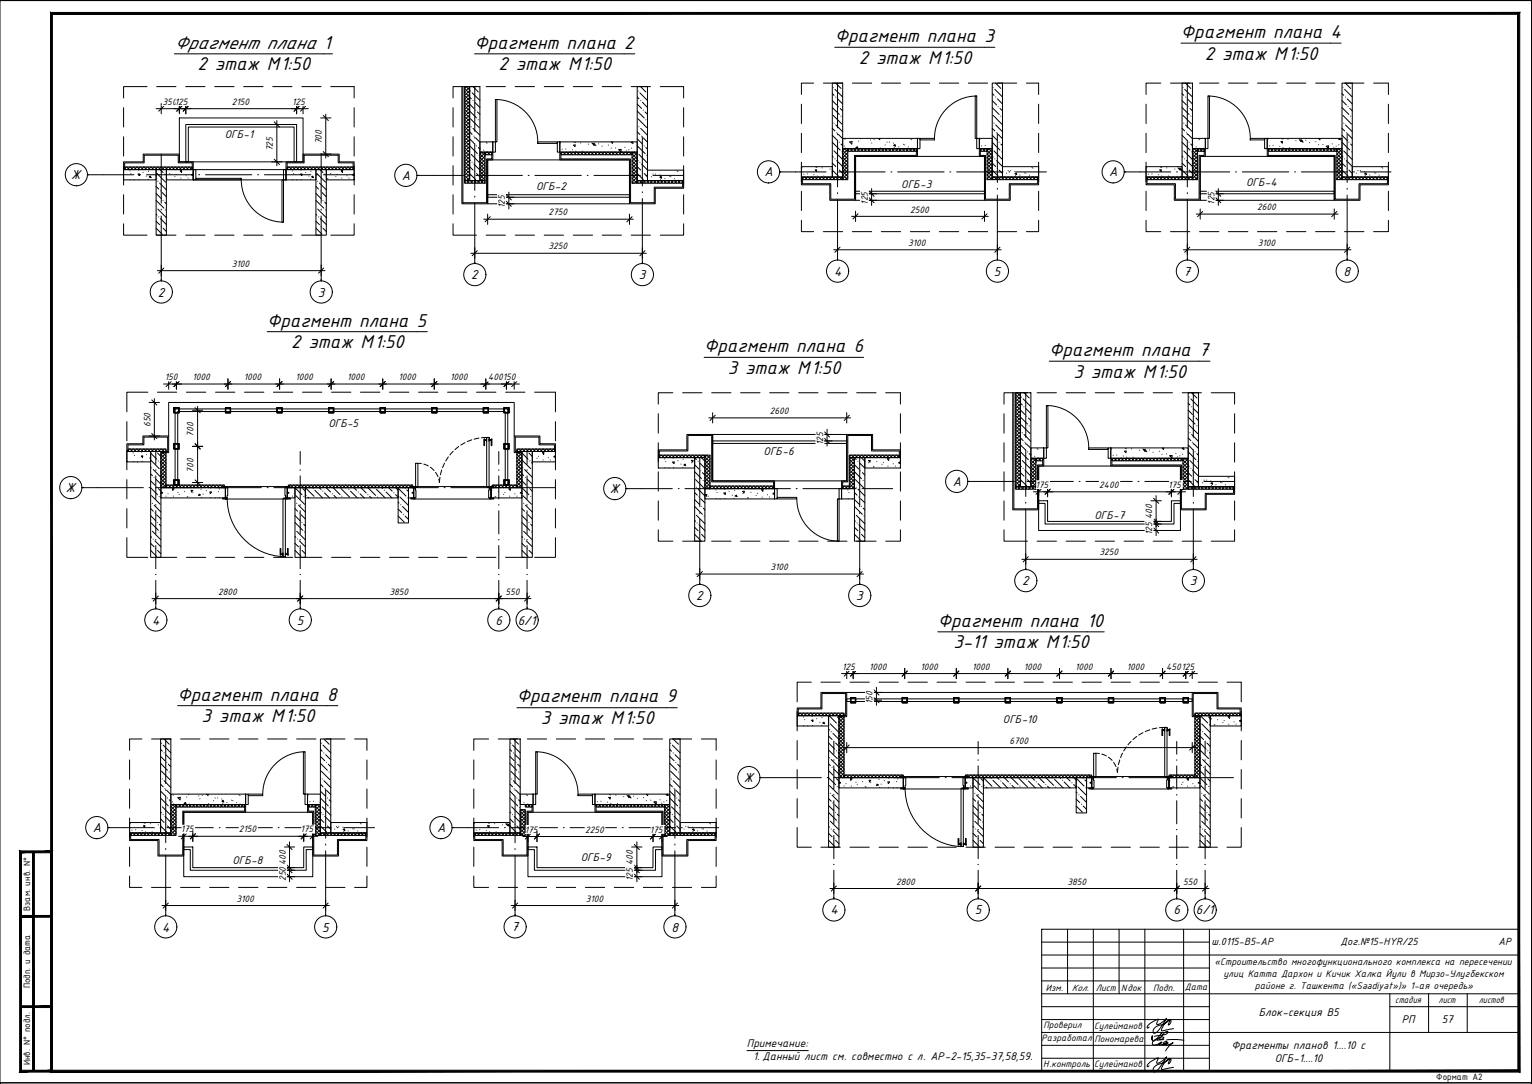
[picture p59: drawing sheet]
<svg xmlns="http://www.w3.org/2000/svg" width="594mm" height="420mm" viewBox="0 0 594 420" stroke-linecap="round" stroke-linejoin="round" font-family="sans-serif">
<defs><g id="words">
<g font-size="7.8">
<text x="323.7" y="16.3">Фрагмент плана 3</text>
<text x="458" y="14.7">Фрагмент плана 4</text>
<text x="67.6" y="18.8">Фрагмент плана 1</text>
<text x="184" y="18.8">Фрагмент плана 2</text>
<text x="467.1" y="23.1">2 этаж М1:50</text>
<text x="76.5" y="27.2">2 этаж М1:50</text>
<text x="193.3" y="27.2">2 этаж М1:50</text>
<text x="333" y="24.7">2 этаж М1:50</text>
<text x="103.6" y="126.6">Фрагмент плана 5</text>
<text x="112.9" y="134.9">2 этаж М1:50</text>
<text x="273" y="136.5">Фрагмент плана 6</text>
<text x="406.9" y="138">Фрагмент плана 7</text>
<text x="282.2" y="144.9">3 этаж М1:50</text>
<text x="416.3" y="146.3">3 этаж М1:50</text>
<text x="363.6" y="242.9">Фрагмент плана 10</text>
<text x="369.8" y="251.2">3-11 этаж М1:50</text>
<text x="68.9" y="271.5">Фрагмент плана 8</text>
<text x="200.4" y="272.3">Фрагмент плана 9</text>
<text x="78.2" y="279.8">3 этаж М1:50</text>
<text x="209.8" y="280.6">3 этаж М1:50</text>
</g>
<g font-size="5.4">
<text x="27.6" y="69.5">Ж</text>
<text x="155.8" y="69.7">А</text>
<text x="296.5" y="68.4">А</text>
<text x="430.1" y="68.4">А</text>
<text x="323.4" y="106.8">4</text>
<text x="385.4" y="106.8">5</text>
<text x="459" y="106.8">7</text>
<text x="521" y="106.8">8</text>
<text x="182.8" y="108.2">2</text>
<text x="247.7" y="108.2">3</text>
<text x="61.2" y="114.9">2</text>
<text x="123.2" y="114.9">3</text>
<text x="25.5" y="190.8">Ж</text>
<text x="236.4" y="191.1">Ж</text>
<text x="369.4" y="188.4">А</text>
<text x="396.4" y="226.9">2</text>
<text x="461.4" y="226.9">3</text>
<text x="270" y="232.6">2</text>
<text x="332" y="232.6">3</text>
<text x="59.1" y="242.1">4</text>
<text x="115.1" y="242.1">5</text>
<text x="192.2" y="242.1">6</text>
<text x="200.8" y="242.1">6/1</text>
<text x="288.4" y="303.1">Ж</text>
<text x="36" y="322.6">А</text>
<text x="169.5" y="322.6">А</text>
<text x="322" y="354.5">4</text>
<text x="378" y="354.5">5</text>
<text x="455.1" y="354.5">6</text>
<text x="463.7" y="354.5">6/1</text>
<text x="62.9" y="361.1">4</text>
<text x="124.9" y="361.1">5</text>
<text x="198.3" y="361">7</text>
<text x="260.4" y="361.1">8</text>
</g>
<g font-size="4.7">
<text x="87.1" y="53.7">ОГБ-1</text>
<text x="207.9" y="73.7">ОГБ-2</text>
<text x="349.5" y="73">ОГБ-3</text>
<text x="483.2" y="72.2">ОГБ-4</text>
<text x="127.3" y="165.7">ОГБ-5</text>
<text x="296.1" y="176.3">ОГБ-6</text>
<text x="424.4" y="201.2">ОГБ-7</text>
<text x="388.9" y="280.1">ОГБ-10</text>
<text x="90.1" y="334.9">ОГБ-8</text>
<text x="225.3" y="333.8">ОГБ-9</text>
<text x="488.1" y="394">Блок-секция B5</text>
<text x="543.6" y="396.7">РП</text>
<text x="559.1" y="396.5">57</text>
<text x="289.6" y="406">Примечание:</text>
<text x="477.6" y="406.7">Фрагменты планов 1....10 с</text>
<text x="292.1" y="411">1. Данный лист см. совместно с л. АР-2-15,35-37,58,59.</text>
<text x="494.4" y="411.7">ОГБ-1....10</text>
</g>
<g font-size="4.3">
<text x="469.7" y="366.4">ш.0115-B5-АР</text>
<text x="519.8" y="366.4">Дог.№15-HYR/25</text>
<text x="581.1" y="366.4">АР</text>
</g>
<g font-size="4">
<text x="470.9" y="373.9">«Строительство многофункционального комплекса на пересечении</text>
<text x="474.4" y="378.7">улиц Катта Дархон и Кичик Халка Йули в Мирзо-Улугбекском</text>
<text x="486.6" y="383.3">районе г. Ташкента («Saadiyat»)» 1-ая очередь»</text>
<text x="541.1" y="388.7">стадия</text>
<text x="557.9" y="388.8">лист</text>
<text x="573.5" y="388.9">листов</text>
</g>
<g font-size="3.9">
<text x="63.1" y="40.6">350125</text>
<text x="89.9" y="40.6">2150</text>
<text x="113.3" y="40.6">125</text>
<text x="105.8" y="58.7" transform="rotate(-90 105.8 58.7)">725</text>
<text x="124.8" y="56" transform="rotate(-90 124.8 56)">700</text>
<text x="195.8" y="80.7" transform="rotate(-90 195.8 80.7)">125</text>
<text x="212.7" y="83.4">2750</text>
<text x="336.5" y="79.3" transform="rotate(-90 336.5 79.3)">125</text>
<text x="352.9" y="82.4">2500</text>
<text x="470.9" y="79.3" transform="rotate(-90 470.9 79.3)">125</text>
<text x="487.6" y="81.4">2600</text>
<text x="352.2" y="95.3">3100</text>
<text x="487.8" y="95.3">3100</text>
<text x="212.7" y="96.6">3250</text>
<text x="89.9" y="103.4">3100</text>
<text x="64" y="147.4">150</text>
<text x="74.6" y="147.4">1000</text>
<text x="94.6" y="147.4">1000</text>
<text x="114.6" y="147.4">1000</text>
<text x="134.6" y="147.4">1000</text>
<text x="154.6" y="147.4">1000</text>
<text x="174.6" y="147.4">1000</text>
<text x="189.3" y="147.4">400150</text>
<text x="298.5" y="160.4">2600</text>
<text x="58.3" y="165.5" transform="rotate(-90 58.3 165.5)">650</text>
<text x="75.1" y="169.2" transform="rotate(-90 75.1 169.2)">700</text>
<text x="319.2" y="172.6" transform="rotate(-90 319.2 172.6)">125</text>
<text x="75.1" y="183.2" transform="rotate(-90 75.1 183.2)">700</text>
<text x="401.5" y="189.1">175</text>
<text x="426.3" y="189.1">2400</text>
<text x="453.1" y="189.1">175</text>
<text x="446.8" y="201.3" transform="rotate(-90 446.8 201.3)">400</text>
<text x="446.8" y="207.3" transform="rotate(-90 446.8 207.3)">125</text>
<text x="426.4" y="215.3">3250</text>
<text x="298.7" y="221">3100</text>
<text x="84.5" y="230.5">2800</text>
<text x="151" y="230.5">3850</text>
<text x="196" y="230.5">550</text>
<text x="326.6" y="259.6">125</text>
<text x="337" y="259.6">1000</text>
<text x="357" y="259.6">1000</text>
<text x="377" y="259.6">1000</text>
<text x="397" y="259.6">1000</text>
<text x="417" y="259.6">1000</text>
<text x="437" y="259.6">1000</text>
<text x="452.2" y="259.6">450125</text>
<text x="338.4" y="272.8" transform="rotate(-90 338.4 272.8)">150</text>
<text x="391.4" y="288.2">6700</text>
<text x="70.1" y="322.6">175</text>
<text x="92.7" y="322.6">2150</text>
<text x="116.5" y="322.6">175</text>
<text x="203.5" y="322.7">175</text>
<text x="226.9" y="322.7">2250</text>
<text x="252" y="322.7">175</text>
<text x="110.8" y="335.4" transform="rotate(-90 110.8 335.4)">400</text>
<text x="245.4" y="335.4" transform="rotate(-90 245.4 335.4)">400</text>
<text x="110.8" y="341.5" transform="rotate(-90 110.8 341.5)">250</text>
<text x="245.4" y="341.5" transform="rotate(-90 245.4 341.5)">125</text>
<text x="347.5" y="342.9">2800</text>
<text x="414" y="342.9">3850</text>
<text x="458.9" y="342.9">550</text>
<text x="11.7" y="353.1" transform="rotate(-90 11.7 353.1)">Взам. инв. N°</text>
<text x="91.7" y="349.5">3100</text>
<text x="227.1" y="349.5">3100</text>
<text x="11.7" y="383.1" transform="rotate(-90 11.7 383.1)">Подп. и дата</text>
<text x="405.5" y="383.9">Изм.</text>
<text x="415.6" y="383.9">Кол.</text>
<text x="424.9" y="383.9">Лист</text>
<text x="434.8" y="383.9">Nдок</text>
<text x="447.2" y="383.9">Подп.</text>
<text x="459.5" y="383.8">Дата</text>
<text x="404.6" y="398.6">Проверил</text>
<text x="424.3" y="398.7">Сулейманов</text>
<text x="403.9" y="403.6">Разработал</text>
<text x="424.4" y="403.9">Пономарева</text>
<text x="11.7" y="412.9" transform="rotate(-90 11.7 412.9)">Инв. N° подл.</text>
<text x="404.6" y="413.6">Н.контроль</text>
<text x="424.3" y="413.7">Сулейманов</text>
<text x="557" y="418.7">Формат А2</text>
</g>
</g></defs>
<path d="M0 .2h593.9v420h-593.9zM0 .2h593.9v420v-.6h-593.9v.6" fill="none" stroke="#000" stroke-width=".39"/>
<g fill="#000" stroke="#000" stroke-width=".39">
<path d="M0 .1v.3zM593.8 420.1l.2 .1z"/>
<path d="M8 355.5h12v-.7zM8 354.8h12l-12 .7z"/>
<path d="M8 390.5h12v-.7zM8 389.8h12l-12 .7z"/>
<path d="M8.3 414.8l-.7 .7 12-.7zM7.6 415.5l12-.7 .7 .7zM19.6 330.5v84.3l.7 .7zM20.3 329.8v85.7l-.7-85zM8.3 330.5h11.3l.7-.7zM7.6 329.8h12.7l-12 .7zM7.6 329.8l.7 85v-84.3zM7.6 329.8l.7 85-.7 .7z"/>
<path d="M12.6 330.2v85h.7zM12.6 330.2h.7v85z"/>
<path d="M20.3 414.8l-.7 .7 569-.7zM19.6 415.5l569-.7 .7 .7zM588.6 5.5v409.3l.7 .7zM588.6 5.5l.7-.7v410.7zM20.3 5.5h568.3l.7-.7zM19.6 4.8h569.7l-569 .7zM19.6 4.8l.7 410v-409.3zM19.6 4.8l.7 410-.7 .7z"/>
</g>
<g fill="none" stroke="#000" stroke-width=".39">
<path d="M182.1 37.6l.7 .7M183.1 36l3 2.9M183.4 33.6l2.1 2M184.1 39.7l2 2M247.1 37.6l.7 .7M248.1 36l3 2.9M248.4 33.6l2 2M249.1 39.7l2 2M322.7 36.3l.7 .7M322.7 39l1.7 1.7M323.8 34.6l3 3M324.1 32.2l2 2.1"/>
<path d="M324.8 38.3l2 2M384.8 36.3l.6 .7M384.8 39l1.7 1.7M385.8 34.6l2.9 3M386.1 32.2l2 2.1M386.8 38.3l1.9 2M458.4 36.3l.7 .7M458.4 39l1.7 1.7M459.4 34.6l3 3M459.7 32.2l2.1 2.1M460.4 38.3l2 2M520.4 36.3l.7 .7"/>
<path d="M520.4 39l1.7 1.7M521.4 34.6l3 3M521.7 32.2l2 2.1M522.4 38.3l2 2M182.1 40.3l1.7 1.7M182.1 43.1l2.7 2.6M182.1 51.1l1 1M182.1 53.8l2 2M182.1 56.5l3 3M182.5 46.1l3.3 3.3M182.8 59.9l3.3 3.3M183.4 49.8l2.7 2.6"/>
<path d="M184.4 53.5l1.7 1.6M185.1 43.4l1 .9M185.5 57.2l.6 .6M247.1 40.3l1.7 1.7M247.1 43.1l2.7 2.6M247.1 51.1l1 1M247.1 53.8l2 2M247.1 56.5l3 3M247.4 46.1l3.4 3.3M247.8 59.9l3.3 3.3M248.5 49.8l2.6 2.6M249.5 53.5l1.6 1.6"/>
<path d="M250.1 43.4l1 .9M250.4 57.2l.7 .6M322.7 41.7l2.8 2.7M322.7 49.7l1.1 1.1M322.7 52.5l2.1 2M322.7 55.2l3.1 3M323.1 44.7l3.4 3.4M323.4 58.5l3.4 3.3M324.1 48.4l2.7 2.7M325.1 52.1l1.7 1.7M325.8 42l1 1M326.1 55.8l.7 .7"/>
<path d="M384.8 41.7l2.6 2.7M384.8 49.7l1 1.1M384.8 52.5l2 2M384.8 55.2l3 3M385.1 44.7l3.4 3.4M385.4 58.5l3.3 3.3M386.1 48.4l2.6 2.7M387.1 52.1l1.6 1.7M387.8 42l.9 1M388.1 55.8l.6 .7M458.4 41.7l2.7 2.7M458.4 49.7l1 1.1"/>
<path d="M458.4 52.5l2 2M458.4 55.2l3 3M458.7 44.7l3.4 3.4M459.1 58.5l3.3 3.3M459.7 48.4l2.7 2.7M460.8 52.1l1.6 1.7M461.4 42l1 1M461.8 55.8l.6 .7M520.4 41.7l2.7 2.7M520.4 49.7l1 1.1M520.4 52.5l2 2M520.4 55.2l3 3"/>
<path d="M520.7 44.7l3.4 3.4M521.1 58.5l3.3 3.3M521.8 48.4l2.6 2.7M522.8 52.1l1.6 1.7M523.4 42l1 1M523.7 55.8l.7 .7M60.5 72.3l1.1 1M60.5 75l2.1 2M60.5 77.7l3.1 3M60.9 67.2l3.3 3.4M61.9 71l2.6 2.6M62.1 65.7l1.1 1.2"/>
<path d="M62.9 74.6l1.6 1.7M63.9 78.4l.6 .6M122.5 72.3l1 1M122.5 75l2 2M122.5 77.7l3.1 3M122.9 67.2l3.3 3.4M123.9 71l2.6 2.6M124.1 65.7l1.1 1.2M124.9 74.6l1.6 1.7M125.9 78.4l.6 .6M182.1 61.9l.4 .3M182.1 64.6l1.3 1.3"/>
<path d="M182.1 67.3l2.3 2.3M183.8 63.6l2.3 2.3M184.8 67.3l1.3 1.3M247.1 61.9l.3 .3M247.1 64.6l1.4 1.3M247.1 67.3l2.4 2.3M248.8 63.6l2.3 2.3M249.8 67.3l1.3 1.3M322.7 60.5l.4 .4M322.7 63.2l1.4 1.4M322.7 65.9l2.4 2.4M324.4 62.2l2.4 2.4"/>
<path d="M325.5 65.9l1.3 1.3M384.8 60.5l.3 .4M384.8 63.2l1.3 1.4M384.8 65.9l2.3 2.4M386.5 62.2l2.2 2.4M387.4 65.9l1.3 1.3M458.4 60.5l.3 .4M458.4 63.2l1.3 1.4M458.4 65.9l2.4 2.4M460.1 62.2l2.3 2.4M461.1 65.9l1.3 1.3M520.4 60.5l.3 .4"/>
<path d="M520.4 63.2l1.4 1.4M520.4 65.9l2.4 2.4M522.1 62.2l2.3 2.4M523.1 65.9l1.3 1.3M60.5 83.1l.4 .3M60.5 85.8l1.4 1.3M60.5 88.4l2.4 2.4M61.2 81l3.3 3.4M62.2 84.8l2.3 2.2M63.2 88.4l1.3 1.3M122.5 83.1l.4 .3M122.5 85.8l1.4 1.3"/>
<path d="M122.5 88.4l2.4 2.4M123.2 81l3.3 3.4M124.2 84.8l2.3 2.2M125.2 88.4l1.3 1.3M395.7 156.3l.7 .7M395.7 159l1.7 1.7M396.7 154.6l3.1 3M397 152.2l2.1 2.1M397.8 158.3l2 2M460.8 156.3l.6 .7M460.8 159l1.6 1.7M461.8 154.6l2.9 3"/>
<path d="M462.1 152.2l2 2.1M462.7 158.3l2 2M58.4 175.6l2.3 2.4M58.4 178.3l3.4 3.4M61.1 175.6l1.3 1.3M62.1 179.3l.3 .3M202.4 175.6l2.4 2.4M202.4 178.3l3.4 3.4M205.1 175.6l1.3 1.3M206.1 179.3l.3 .3M269.4 177.5l.6 .6M271.4 179.5l1.9 1.9"/>
<path d="M272 177.4l1.3 1.4M331.3 177.5l.7 .6M333.4 179.5l2 1.9M334 177.4l1.4 1.4M395.7 161.7l2.7 2.7M395.7 169.8l1 1M395.7 172.5l2.1 2M395.7 175.1l3.1 3.1M396.1 164.7l3.4 3.4M396.4 178.5l3.4 3.3M397.1 168.4l2.7 2.7M398.1 172.1l1.7 1.7"/>
<path d="M398.8 162l1 1M399.1 175.8l.7 .6M460.8 161.7l2.6 2.7M460.8 169.8l1 1M460.8 172.5l1.9 2M460.8 175.1l3 3.1M461.1 164.7l3.3 3.4M461.4 178.5l3.3 3.3M462.1 168.4l2.6 2.7M463.1 172.1l1.6 1.7M463.8 162l.9 1M464.1 175.8l.6 .6"/>
<path d="M58.4 183.7l.7 .7M58.4 186.4l1.7 1.6M58.4 189.1l2.7 2.7M58.4 197.1l1 1.1M58.4 199.9l2 2M58.8 192.1l3.3 3.4M59.4 182l3 3M59.8 195.8l2.6 2.7M60.4 185.7l2 2M60.7 199.5l1.7 1.7M61.4 189.4l1 1M114.4 189.1l2.7 2.7"/>
<path d="M114.4 197.1l1 1.1M114.4 199.9l2 2M114.7 192.1l3.4 3.4M115.7 195.8l2.7 2.7M116.8 199.5l1.6 1.7M117.4 189.4l1 1M118.4 189l3.4 3.4M119.4 192.7l.3 .3M122.1 190l3 3M123.8 189l.7 .7M125.8 191.1l2 1.9M126.5 189l1.7 1.7"/>
<path d="M129.2 189l2.7 2.7M129.5 192l1 1M132.2 189.4l3.4 3.3M135.9 190.4l2.7 2.6M137.2 189l1.1 1M139.6 191.4l1.7 1.6M140 189l2 2.1M142.7 189l3 3M143.3 192.4l.7 .6M146 189.7l3.4 3.3M148 189l.4 .4M149.7 190.7l2.3 2.3"/>
<path d="M150.7 189l1.4 1.4M153.4 189l1 1M153.4 191.7l1 1M154.4 189.2l3 3.1M154.4 194.6l.3 .4M154.4 197.3l1.3 1.4M155.1 192.6l3.3 3.3M156.1 196.3l2.3 2.3M157.8 189.9l.6 .6M202.4 183.7l.7 .7M202.4 186.4l1.7 1.6M202.4 189.1l2.7 2.7"/>
<path d="M202.4 197.1l1 1.1M202.4 199.9l2 2M202.7 192.1l3.4 3.4M203.4 182l3 3M203.8 195.8l2.6 2.7M204.4 185.7l2 2M204.8 199.5l1.6 1.7M205.4 189.4l1 1M269.4 180.1l1.7 1.7M269.4 182.8l2.6 2.7M269.4 190.9l1 1M269.4 193.6l2 2"/>
<path d="M269.4 196.3l3 3M269.7 185.9l3.3 3.3M270 199.7l3.3 3.3M270.7 189.6l2.6 2.6M271.7 193.3l1.6 1.6M272.4 183.2l.9 1M272.7 197l.6 .6M331.3 180.1l1.7 1.7M331.3 182.8l2.8 2.7M331.3 190.9l1.1 1M331.3 193.6l2.1 2M331.3 196.3l3.1 3"/>
<path d="M331.7 185.9l3.4 3.3M332 199.7l3.4 3.3M332.7 189.6l2.7 2.6M333.7 193.3l1.7 1.6M334.4 183.2l1 1M334.7 197l.7 .6M395.7 183.2l1.4 1.4M395.7 180.6l.4 .3M395.7 185.9l2.4 2.4M397.4 182.2l2.4 2.3M398.4 185.9l1.4 1.3M460.8 180.6l.3 .3"/>
<path d="M460.8 183.2l1.3 1.4M460.8 185.9l2.3 2.4M462.4 182.2l2.3 2.3M463.4 185.9l1.3 1.3M58.4 202.5l3 3.1M58.4 207.9l.4 .4M58.4 210.6l1.4 1.4M58.4 213.3l2.3 2.4M59.1 205.9l3.3 3.4M60.1 209.6l2.3 2.3M61.1 213.3l1.3 1.3M61.8 203.2l.6 .6"/>
<path d="M114.4 202.5l3 3.1M114.4 207.9l.3 .4M114.4 210.6l1.3 1.4M114.4 213.3l2.4 2.4M115.1 205.9l3.3 3.4M116.1 209.6l2.3 2.3M117.1 213.3l1.3 1.3M117.8 203.2l.6 .6M154.4 200l2.4 2.4M157.1 200l1.3 1.3M202.4 202.5l3 3.1M202.4 207.9l.3 .4"/>
<path d="M202.4 210.6l1.4 1.4M202.4 213.3l2.4 2.4M203.1 205.9l3.3 3.4M204.1 209.6l2.3 2.3M205.1 213.3l1.3 1.3M205.8 203.2l.6 .6M269.4 201.7l.3 .4M269.4 204.4l1.3 1.3M269.4 207.1l2.3 2.4M271.1 203.4l2.2 2.3M272 207.1l1.3 1.3M331.3 201.7l.4 .4"/>
<path d="M331.3 204.4l1.4 1.3M331.3 207.1l2.4 2.4M333 203.4l2.4 2.3M334.1 207.1l1.3 1.3M321.5 277.4l2.9 2.8M324.7 277.9l.6 .6M465.5 277.4l2.8 2.8M468.7 277.9l.6 .6M62.3 290.5l.6 .7M62.3 293.2l1.7 1.7M62.3 295.9l2.6 2.7M62.6 298.9l3.4 3.4"/>
<path d="M63.3 288.8l3 3M63.6 286.4l2 2.1M64.3 292.5l2 2M65.3 296.2l1 1M124.2 290.5l.7 .7M124.2 293.2l1.7 1.7M124.2 295.9l2.8 2.7M124.6 298.9l3.4 3.4M125.3 288.8l3 3M125.6 286.4l2 2.1M126.3 292.5l2 2M127.3 296.2l1 1"/>
<path d="M197.7 290.5l.7 .7M197.7 293.2l1.7 1.7M197.7 295.9l2.7 2.7M198.1 298.9l3.3 3.4M198.8 288.8l2.9 3M199.1 286.4l2 2.1M199.7 292.5l2 2M200.7 296.2l1 1M259.7 290.5l.7 .7M259.7 293.2l1.7 1.7M259.7 295.9l2.7 2.7M260.1 298.9l3.3 3.4"/>
<path d="M260.7 288.8l3 3M261 286.4l2.1 2.1M261.7 292.5l2 2M262.8 296.2l.9 1M321.3 282.6l.3 .4M321.3 285.3l1.4 1.3M321.3 288l2.4 2.4M321.3 290.7l3.4 3.3M321.3 296.1l.7 .7M321.3 298.7l1.7 1.7M322 280.6l3.3 3.3M322.3 294.4l3 3"/>
<path d="M323 284.3l2.3 2.3M323.3 298.1l2 2M324 288l1.3 1.3M325 291.7l.3 .3M465.3 282.6l.4 .4M465.3 285.3l1.4 1.3M465.3 288l2.4 2.4M465.3 290.7l3.4 3.3M465.3 296.1l.7 .7M465.3 298.7l1.7 1.7M466 280.6l3.3 3.3M466.3 294.4l3 3"/>
<path d="M467 284.3l2.3 2.3M467.4 298.1l1.9 2M468 288l1.3 1.3M469 291.7l.3 .3M62.3 304l1 1M62.3 306.7l2 2M62.3 309.3l3 3.1M62.3 314.7l.3 .4M62.3 317.4l1.3 1.4M62.9 312.7l3.4 3.3M63.6 302.6l2.7 2.7M64 316.4l2.3 2.3"/>
<path d="M64.6 306.3l1.7 1.7M65.6 310l.7 .6M124.2 304l1.1 1M124.2 306.7l2.1 2M124.2 309.3l3.1 3.1M124.2 314.7l.4 .4M124.2 317.4l1.4 1.4M124.9 312.7l3.4 3.3M125.6 302.6l2.7 2.7M125.9 316.4l2.4 2.3M126.6 306.3l1.7 1.7M127.6 310l.7 .6"/>
<path d="M197.7 304l1.1 1M197.7 306.7l2 2M197.7 309.3l3 3.1M197.7 314.7l.4 .4M197.7 317.4l1.4 1.4M198.4 312.7l3.3 3.3M199.1 302.6l2.6 2.7M199.4 316.4l2.3 2.3M200.1 306.3l1.6 1.7M201.1 310l.6 .6M259.7 304l1 1M259.7 306.7l2 2"/>
<path d="M259.7 309.3l3.1 3.1M259.7 314.7l.4 .4M259.7 317.4l1.4 1.4M260.4 312.7l3.3 3.3M261.1 302.6l2.6 2.7M261.4 316.4l2.3 2.3M262.1 306.3l1.6 1.7M263.1 310l.6 .6M321.3 301.5l2.7 2.7M321.3 309.5l1 1.1M321.3 312.3l2 1.9M321.3 314.9l3.1 3.1"/>
<path d="M321.6 304.5l3.4 3.3M322 318.3l3.3 3.3M322.7 308.2l2.6 2.7M323.7 311.9l1.6 1.6M324.4 301.8l.9 1M324.7 315.6l.6 .6M377.3 301.5l2.7 2.7M377.3 309.5l1 1.1M377.3 312.3l2 1.9M377.3 314.9l3.1 3.1M377.7 304.5l3.3 3.3M378 318.3l3.3 3.3"/>
<path d="M378.7 308.2l2.6 2.7M379.7 311.9l1.6 1.6M380.4 301.8l.9 1M380.7 315.6l.6 .6M381.3 301.4l3.4 3.4M382.4 305.1l.3 .3M385 302.4l3 3M386.7 301.4l.7 .7M388.7 303.4l2 2M389.4 301.4l1.7 1.7M392.1 301.4l2.7 2.7M392.4 304.4l1 1"/>
<path d="M395.1 301.8l3.4 3.3M398.8 302.7l2.7 2.7M400.2 301.4l1 1M402.5 303.7l1.7 1.7M402.9 301.4l2 2M405.6 301.4l3 3M406.2 304.8l.7 .6M408.9 302.1l3.4 3.3M411 301.4l.3 .4M412.6 303.1l2.4 2.3M413.6 301.4l1.4 1.3M416.3 301.4l1 1"/>
<path d="M416.3 304.1l1 1M417.3 301.6l3.1 3.1M417.3 307l.4 .3M417.3 309.7l1.4 1.4M417.3 312.4l2.4 2.3M418 305l3.3 3.3M419 308.7l2.3 2.3M420 312.4l1.3 1.3M420.7 302.3l.6 .6M465.3 301.5l2.7 2.7M465.3 309.5l1 1.1M465.3 312.3l2.1 1.9"/>
<path d="M465.3 314.9l3 3.1M465.7 304.5l3.3 3.3M466 318.3l3.3 3.3M466.7 308.2l2.6 2.7M467.7 311.9l1.6 1.6M468.3 301.8l1 1M468.7 315.6l.6 .6M62.3 320.1l2.3 2.4M64.9 320.1l1.4 1.3M124.2 320.1l2.4 2.4M127 320.1l1.3 1.3M197.7 320.1l2.4 2.4"/>
<path d="M200.4 320.1l1.3 1.3M259.7 320.1l2.4 2.4M262.4 320.1l1.3 1.3M321.3 320.3l.3 .3M321.3 323l1.4 1.4M321.3 325.7l2.4 2.4M323 322l2.3 2.3M324 325.7l1.3 1.3M377.3 320.3l.4 .3M377.3 323l1.4 1.4M377.3 325.7l2.4 2.4M379 322l2.3 2.3"/>
<path d="M380 325.7l1.3 1.3M465.3 320.3l.4 .3M465.3 323l1.4 1.4M465.3 325.7l2.4 2.4M467 322l2.3 2.3M468 325.7l1.3 1.3"/>
</g>
<g fill="none" stroke="#000" stroke-width=".39">
<path d="M182.1 33.6h4v36.4h-4zM247.1 33.6h4v36.4h-4zM322.7 32.2h4.1v36.4h-4.1zM384.8 32.2h3.9v36.4h-3.9zM458.4 32.2h4v36.4h-4zM520.4 32.2h4v36.4h-4zM60.5 65.7h4v25.4h-4zM122.5 65.7h4v25.4h-4zM395.7 152.2h4.1v36.4h-4.1zM460.8 152.2h3.9v36.4h-3.9zM58.4 175h4v41h-4zM202.4 175h4v41h-4z"/>
<path d="M269.4 177.4h3.9v32.4h-3.9zM331.3 177.4h4.1v32.4h-4.1zM114.4 189h4v27h-4zM118.4 189h36v4h-36zM154.4 189h4v13.7h-4zM321.3 277.4h4v51h-4zM465.3 277.4h4v51h-4zM62.3 286.4h4v36.4h-4zM124.2 286.4h4.1v36.4h-4.1zM197.7 286.4h4v36.4h-4zM259.7 286.4h4v36.4h-4zM377.3 301.4h4v27h-4z"/>
<path d="M381.3 301.4h36v4h-36zM417.3 301.4h4v13.7h-4z"/>
</g>
<!-- layer: 0 -->
<g fill="none" stroke="#000" stroke-width=".39">
<path d="M323.7 18.3h62.1M458 16.7h62.1M57 33.6h-9.1v4.4M60.7 33.6h7.5M67.6 20.9h61.3M72 33.6h7.5M83.3 33.6h7.5M94.5 33.6h7.5M105.7 33.6h7.5M117 33.6h7.5M128.3 33.6h9v4.4M184 20.9h62.2"/>
<path d="M184.8 33.6h-9.1v4.4M188.5 33.6h7.5M199.8 33.6h7.5M211 33.6h7.5M222.3 33.6h7.5M233.5 33.6h7.5M244.8 33.6h7.5M256 33.6h9.1v4.4M315.5 32.2h-4.7v4.4M319.3 32.2h7.5M330.5 32.2h7.5M341.8 32.2h7.4"/>
<path d="M353 32.2h7.5M364.3 32.2h7.5M375.5 32.2h7.5M386.8 32.2h7.5M398 32.2h4.8v4.4M450.1 32.2h-5.7v4.4M453.9 32.2h7.5M465.2 32.2h7.5M476.4 32.2h7.5M487.6 32.2h7.5M498.9 32.2h7.5M510.2 32.2h7.5"/>
<path d="M521.4 32.2h7.5M532.6 32.2h5.8v4.4M47.9 41.7v7.5M47.9 53v7.5M60.5 42.1h11M62.5 40.1v4M63.5 41.1l-1.9 2M67.5 42.1h6.5M69.6 45.7h47.9v17h-47.9zM69.6 40.1v4M70.5 42.1h46M70.5 41.1l-2 2"/>
<path d="M72.1 40.1v4M73 41.1l-2 2M105.4 48.3h3.9M106.3 47.2l2.1 2M107.4 46.7v17.5M113 42.1h6.5M115 40.1v4M116 41.1l-2 2M117.5 40.1v4M118.5 41.1l-2 2M124.3 59.7h4.1M124.3 45.7h4.1"/>
<path d="M125.3 58.8l2 1.9M125.3 44.7l2 2M126.3 44.2v17.1M137.3 41.7v7.5M137.3 53v7.5M175.7 41.7v7.5M175.7 53v7.5M265.1 41.7v7.5M265.1 53v7.5M310.8 40.4v7.5M310.8 51.6v7.5M402.8 40.4v7.5"/>
<path d="M402.8 51.6v7.5M444.4 40.4v7.5M444.4 51.6v7.5M538.4 40.4v7.5M538.4 51.6v7.5M47.9 64.2v7.5M47.9 75.5v7.5M74.9 65.7h36v4h-36zM105.4 62.7h3.9M106.3 61.7l2.1 2.1M137.3 64.2v7.5M137.3 75.5v7.5"/>
<path d="M175.7 64.2v7.5M175.7 75.5v7.5M189.1 62h55v17h-55zM195.3 79h4M195.3 76.5h4M196.3 78l2 2M196.3 75.5l2 2M197.3 74.5v6.5M265.1 64.2v7.5M265.1 75.5v7.5M310.8 62.9v7.5M310.8 74.1v7.5"/>
<path d="M331.8 60.6h50v17h-50zM336 77.6h4M336 75.1h4M337 76.6l2 2M337 74.1l2 2M338 73.1v6.5M402.8 62.9v7.5M402.8 74.1v7.5M444.4 62.9v7.5M444.4 74.1v7.5M465.4 60.6h52v17h-52zM470.5 77.6h3.9"/>
<path d="M470.5 75.1h3.9M471.4 76.6l2 2M471.4 74.1l2 2M472.4 73.1v6.5M538.4 62.9v7.5M538.4 74.1v7.5M47.9 86.7v4.4h9.1M60.7 91.1h7.5M72 91.1h7.5M83.3 91.1h7.5M94.5 91.1h7.5M105.7 91.1h7.5"/>
<path d="M117 91.1h7.5M137.3 86.7v4.4h-9M175.7 86.7v4.4h9.1M182.6 98.2h68M184.1 96.1v4.1M185.1 97.2l-2 1.9M187.6 85h58M188.5 91.1h7.5M189.1 83v4M190.1 84l-2 2M199.8 91.1h7.5M211 91.1h7.5"/>
<path d="M222.3 91.1h7.5M233.5 91.1h7.5M244.1 83v4M244.8 91.1h7.5M245.1 84l-2 2M249.1 96.1v4.1M250.1 97.2l-2 1.9M265.1 86.7v4.4h-9.1M310.8 85.4v4.4h4.7M319.3 89.8h7.5M323.3 96.8h64.9M324.8 94.8v4"/>
<path d="M325.8 95.8l-2 2M330.2 83.9h53M330.5 89.8h7.5M331.8 81.9v4M332.7 82.8l-1.9 2.1M341.8 89.8h7.4M353 89.8h7.5M364.3 89.8h7.5M375.5 89.8h7.5M381.8 81.9v4M382.8 82.8l-2.1 2.1M386.8 89.8h7.5"/>
<path d="M386.8 94.8v4M387.8 95.8l-2.1 2M402.8 85.4v4.4h-4.8M444.4 85.4v4.4h5.7M453.9 89.8h7.5M458.9 96.8h65M460.4 94.8v4M461.4 95.8l-2 2M463.9 83h55M465.2 89.8h7.5M465.4 81v4M466.4 82l-2 2"/>
<path d="M476.4 89.8h7.5M487.6 89.8h7.5M498.9 89.8h7.5M510.2 89.8h7.5M517.4 81v4M518.4 82l-2 2M521.4 89.8h7.5M522.4 94.8v4M523.4 95.8l-2 2M538.4 85.4v4.4h-5.8M61 104.9h65M62.5 102.9v4"/>
<path d="M63.5 103.9l-1.9 2M124.5 102.9v4M125.5 103.9l-2 2M103.6 128.6h62.1M273 138.5h61.9M406.9 140h62.3M57.3 152h-8.1v7.6M57.8 156h4M58.8 155l2 2M59.9 154.5v16M61 152h7.5M63.4 148.8h7"/>
<path d="M65.4 146.9v4M66.4 147.9l-2 2M66.9 148.8h123M67.4 158h2v2h-2zM67.6 158.2h1.6v1.6h-1.6zM67.9 158.5h129v29.3h-1v-28.3h-127v28.5h-1zM68.4 146.9v4M69.4 147.9l-2 2M72.3 152h7.5M74.6 159h4M75.6 158l2 2M76.6 157.5v31"/>
<path d="M83.6 152h7.5M87.4 158h2v2h-2zM87.6 158.2h1.6v1.6h-1.6zM88.4 146.9v4M89.4 147.9l-2 2M94.8 152h7.5M106 152h7.5M107.4 158h2v2h-2zM107.6 158.2h1.6v1.6h-1.6zM108.4 146.9v4M109.4 147.9l-2 2M117.3 152h7.5"/>
<path d="M127.4 158h2v2h-2zM127.6 158.2h1.6v1.6h-1.6zM128.4 146.9v4M128.6 152h7.5M129.4 147.9l-2 2M139.8 152h7.5M147.4 158h2v2h-2zM147.6 158.2h1.6v1.6h-1.6zM148.4 146.9v4M149.4 147.9l-2 2M151 152h7.5M162.3 152h7.5"/>
<path d="M167.4 158h2v2h-2zM167.6 158.2h1.6v1.6h-1.6zM168.4 146.9v4M169.4 147.9l-2 2M173.6 152h7.5M184.8 152h7.5M186.4 148.8h12M187.4 158h2v2h-2zM187.6 158.2h1.6v1.6h-1.6zM188.4 146.9v4M189.4 147.9l-2 2M194.4 148.8h7"/>
<path d="M195.4 158h2v2h-2zM195.6 158.2h1.6v1.6h-1.6zM196 152h7.5M196.4 146.9v4M197.4 147.9l-2 2M199.4 146.9v4M200.4 147.9l-2 2M207.3 152h8.1v7.6M260.9 152.2h-5.6v4.4M264.7 152.2h7.5M276 152.2h7.5M276.4 160v4"/>
<path d="M287.2 152.2h7.5M298.4 152.2h7.5M309.7 152.2h7.5M321 152.2h7.5M328.3 160v4M332.2 152.2h7.5M343.5 152.2h5.7v4.4M398.4 152.2h-9.1v4.4M402.2 152.2h7.5M413.4 152.2h7.5M424.7 152.2h7.5M435.9 152.2h7.5"/>
<path d="M447.2 152.2h7.5M458.4 152.2h7.5M469.7 152.2h9v4.4M49.2 163.4v7.5M49.2 174.6v7.5M57.8 169h4M58.8 168l2 2M65.4 169v-13h134v13M67.4 172h2v2h-2zM67.6 172.2h1.6v1.6h-1.6zM74.6 173h4M75.6 172l2 2"/>
<path d="M195.4 172h2v2h-2zM195.6 172.2h1.6v1.6h-1.6zM215.4 163.4v7.5M215.4 174.6v7.5M255.3 160.4v7.5M255.3 171.6v7.5M274.9 162h55M276.4 168.4h51.9v18h-51.9zM277.4 161l-2.1 2M318.7 168.4h4M318.7 170.9h4M319.7 167.4l2 2"/>
<path d="M319.7 169.9l2 2M320.7 166.4v6.5M329.4 161l-2 2M349.2 160.4v7.5M349.2 171.6v7.5M389.3 160.4v7.5M389.3 171.6v7.5M478.7 160.4v7.5M478.7 171.6v7.5M49.2 185.9v7.5M49.2 197.1v7.5M67.4 186h2v2h-2z"/>
<path d="M67.6 186.2h1.6v1.6h-1.6zM74.6 187h4M75.6 186l2 2M195.4 186h2v2h-2zM195.6 186.2h1.6v1.6h-1.6zM215.4 185.9v7.5M215.4 197.1v7.5M255.3 182.9v7.5M255.3 194.1v7.5M349.2 182.9v7.5M349.2 194.1v7.5M389.3 182.9v7.5"/>
<path d="M389.3 194.1v7.5M400.7 190.6h7.6M402.8 180.6h55v25h-55zM402.8 188.6v3.5M403.7 189.6l-2 2M404.7 190.6h51.1M406.2 188.6v4M407.2 189.6l-1.9 2M446.3 194.1h4M447.3 193.1l2 2M448.3 192.1v12M452.2 190.6h7.5"/>
<path d="M454.2 188.6v4M455.3 189.6l-2 2M457.8 188.6v3.5M458.7 189.6l-2 2M478.7 182.9v7.5M478.7 194.1v7.5M49.2 208.4v7.6h8.1M61 216h7.5M72.3 216h7.5M83.6 216h7.5M94.8 216h7.5M106 216h7.5"/>
<path d="M117.3 216h7.5M128.6 216h7.5M139.8 216h7.5M151 216h7.5M162.3 216h7.5M173.6 216h7.5M184.8 216h7.5M196 216h7.5M215.4 208.4v7.6h-8.1M255.3 205.4v4.4h5.6M264.7 209.8h7.5M276 209.8h7.5"/>
<path d="M287.2 209.8h7.5M298.4 209.8h7.5M309.7 209.8h7.5M321 209.8h7.5M332.2 209.8h7.5M349.2 205.4v4.4h-5.7M389.3 205.4v4.4h9.1M396.2 216.8h68M397.8 214.8v4M398.7 215.8l-2 2M402.2 209.8h7.5M413.4 209.8h7.5"/>
<path d="M424.7 209.8h7.5M435.9 209.8h7.5M446.3 202.1h4M446.3 203.1h4M446.3 205.6h4M447.2 209.8h7.5M447.3 201.1l2 2M447.3 202.1l2 2M447.3 204.6l2 2M448.3 201.1v6.5M458.4 209.8h7.5M462.7 214.8v4"/>
<path d="M463.8 215.8l-2.1 2M478.7 205.4v4.4h-9M58.9 232h147M60.4 230v4M61.4 231l-2 2M116.4 230v4M117.4 231l-2 2M193.4 230v4M194.4 231l-2 2M204.4 230v4M205.4 231l-2 2M269.9 222.5h65"/>
<path d="M271.4 220.5v4M272.4 221.5l-2.1 2M333.4 220.5v4M334.3 221.5l-1.9 2M328.3 259.1v4M330.8 259.1v4M350.8 259.1v4M363.6 244.9h64.6M370.8 259.1v4M390.8 259.1v4M410.8 259.1v4M430.8 259.1v4"/>
<path d="M450.8 259.1v4M459.8 259.1v4M462.3 259.1v4M68.9 273.5h62.1M200.4 274.3h62.2M309.1 275.8v7.5M314.6 264.4h-5.5v7.6M318.3 264.4h7.5M326.3 261.1h6.5M328.3 270.9h134v1h-134zM328.3 268.4h134M329.3 261.1h132"/>
<path d="M329.3 260.1l-2 2M329.6 264.4h7.5M329.8 270.4h2v2h-2zM330 270.6h1.6v1.6h-1.6zM331.8 260.1l-2 2M337.9 271.4h4M338.9 270.4l2 2M338.9 267.4l2 2M339.9 266.4v7M340.9 264.4h7.5M349.8 270.4h2v2h-2zM350 270.6h1.6v1.6h-1.6z"/>
<path d="M351.8 260.1l-2 2M352.1 264.4h7.5M363.3 264.4h7.5M369.8 270.4h2v2h-2zM370 270.6h1.6v1.6h-1.6zM371.8 260.1l-2 2M374.6 264.4h7.5M385.9 264.4h7.5M389.8 270.4h2v2h-2zM390 270.6h1.6v1.6h-1.6zM391.8 260.1l-2 2M397.1 264.4h7.5"/>
<path d="M408.3 264.4h7.5M409.8 270.4h2v2h-2zM410 270.6h1.6v1.6h-1.6zM411.8 260.1l-2 2M419.6 264.4h7.5M429.8 270.4h2v2h-2zM430 270.6h1.6v1.6h-1.6zM430.9 264.4h7.5M431.8 260.1l-2 2M442.1 264.4h7.5M449.8 270.4h2v2h-2zM450 270.6h1.6v1.6h-1.6z"/>
<path d="M451.8 260.1l-2 2M453.3 264.4h7.5M457.8 261.1h6.5M458.8 270.4h2v2h-2zM459 270.6h1.6v1.6h-1.6zM460.8 260.1l-2 2M463.3 260.1l-2 2M464.6 264.4h7.5M475.8 264.4h5.5v7.6M481.3 275.8v7.5M50.2 294.6v7.5M55 286.4h-4.8v4.4"/>
<path d="M58.8 286.4h7.5M70 286.4h7.5M81.3 286.4h7.5M92.5 286.4h7.5M103.8 286.4h7.5M115 286.4h7.5M126.3 286.4h7.5M137.5 286.4h4.8v4.4M142.3 294.6v7.5M183.7 294.6v7.5M189.5 286.4h-5.8v4.4M193.2 286.4h7.5"/>
<path d="M204.5 286.4h7.5M215.7 286.4h7.5M227 286.4h7.5M238.2 286.4h7.5M249.5 286.4h7.5M260.7 286.4h7.5M272 286.4h5.7v4.4M277.7 294.6v7.5M309.1 287v7.5M309.1 298.3v7.5M326.8 289.8h137M328.3 287.8v4"/>
<path d="M329.3 288.8l-2 1.9M462.3 287.8v4M463.3 288.8l-2 1.9M481.3 287v7.5M481.3 298.3v7.5M50.2 305.8v7.5M50.2 317.1v7.5M71.2 314.8h50.1v25h-50.1zM142.3 305.8v7.5M142.3 317.1v7.5M183.7 305.8v7.5M183.7 317.1v7.5"/>
<path d="M204.7 314.8h52v25h-52zM277.7 305.8v7.5M277.7 317.1v7.5M309.1 309.5v7.5M481.3 309.5v7.5M50.2 339.6v4.4h4.8M50.2 328.3v7.5M69.3 324.1h7.5M71.2 322.2v3.9M72.3 323.1l-2 2.1M73.3 324.1h46M74.8 322.2v3.9"/>
<path d="M75.8 323.1l-2 2.1M110.3 328.3h4M110.3 336.3h4M110.3 337.3h4M110.3 339.8h4M111.3 327.3l2 2M111.3 335.3l2 2M111.3 336.3l2 2M111.3 338.8l2 2M112.3 326.3v12M112.3 335.3v6.5M115.8 324.1h7.5"/>
<path d="M117.8 322.2v3.9M118.7 323.1l-1.9 2.1M121.3 322.2v3.9M122.3 323.1l-2 2.1M142.3 339.6v4.4h-4.8M142.3 328.3v7.5M183.7 339.6v4.4h5.8M183.7 328.3v7.5M202.7 324.2h7.5M204.7 322.2v4M205.7 323.2l-2 2M206.7 324.2h48"/>
<path d="M208.2 322.2v4M209.2 323.2l-2 2M244.9 328.3h4.1M244.9 336.3h4.1M244.9 337.3h4.1M244.9 339.8h4.1M246 327.3l1.9 2M246 335.3l1.9 2M246 336.3l1.9 2M246 338.8l1.9 2M247 326.3v12M247 335.3v6.5"/>
<path d="M251.2 324.2h7.5M253.2 322.2v4M254.2 323.2l-2 2M256.7 322.2v4M257.7 323.2l-2 2M277.7 339.6v4.4h-5.7M277.7 328.3v7.5M309.1 320.8v7.6h5.5M318.3 328.4h7.5M329.6 328.4h7.5M340.9 328.4h7.5M352.1 328.4h7.5"/>
<path d="M363.3 328.4h7.5M374.6 328.4h7.5M385.9 328.4h7.5M397.1 328.4h7.5M408.3 328.4h7.5M419.6 328.4h7.5M430.9 328.4h7.5M442.1 328.4h7.5M453.3 328.4h7.5M464.6 328.4h7.5M481.3 320.8v7.6h-5.5M58.8 344h7.5"/>
<path d="M62.8 351h65M64.3 349v4M65.3 350l-2.1 2M70 344h7.5M81.3 344h7.5M92.5 344h7.5M103.8 344h7.5M115 344h7.5M126.3 349v4M126.3 344h7.5M127.3 350l-2 2M193.2 344h7.5"/>
<path d="M198.2 351h65M199.7 349v4M200.7 350l-2 2M204.5 344h7.5M215.7 344h7.5M227 344h7.5M238.2 344h7.5M249.5 344h7.5M260.7 344h7.5M261.7 349v4M262.7 350l-2 2M321.8 344.4h147"/>
<path d="M323.3 342.4v4M324.3 343.4l-2 2M379.3 342.4v4M380.3 343.4l-2 2M456.3 342.4v4M457.3 343.4l-2 2M467.3 342.4v4M468.3 343.4l-2 2M289.6 407.2h23.8"/>
</g>
<g fill="none" stroke="#000" stroke-width=".39">
<path d="M222.4 56.3l.7-.1-.2 .6zM229.7 55.6l.6-.1-.1 .7zM230.1 56.1l.5-.3 .2 .5zM237 55l.5 .5 .1-.5M240 58l.9-.1-.1 .9zM245.2 55l-.5 .2 .7 .3-.2-.5M329.5 55l.9-.1-.1 .9zM331.9 57.2l.5-.3 .3 .5zM340.7 53.6l.4 .5 .1-.5M346.5 56.4l.5-.4 .3 .6zM496.7 54.9l.6-.1-.1 .7zM504 54.3l.6-.1-.1 .6z"/>
<path d="M504.4 54.7l.6-.3 .1 .6zM511.3 53.6l.5 .6 .1-.6M514.3 56.7l.9-.2-.1 1zM519.5 53.6l-.5 .3 .7 .3-.1-.6M53.5 67.5l.6-.1-.1 .6zM57.8 68.6l.5-.4 .2 .6zM69.9 66.2l.6-.1-.1 .7zM74.9 68l-.1-.6-.5 .4 .6 .2M116.5 67.5l.6-.1-.1 .6zM120.8 68.6l.5-.4 .2 .6zM132.3 66.2l.6-.1-.1 .7zM137.3 68l-.1-.6-.5 .4 .6 .2"/>
<path d="M255.9 68.7l.5-.3 .2 .6zM316.1 65.9l.6-.1-.1 .7zM393.5 67.4l.5-.4 .3 .6zM449.7 65.9l.6-.1-.1 .7zM457 65.2h.6l-.1 .6zM457.4 65.7l.5-.3 .2 .6zM529.2 67.4l.5-.4 .2 .6zM54.8 176.7h.6l-.2 .6zM210.4 175.5l.5-.1-.1 .7zM215.4 177.2l-.2-.5-.5 .3 .7 .3M260.8 179.1h.7l-.2 .6zM268.1 178.5l.6-.1-.1 .7z"/>
<path d="M337.4 178.4l-.1 .7-.5-.6 .6-.1M344.1 177.8h.6l-.1 .6zM348.4 179.4l.6-.3 .2 .6zM436.1 174.9l.6-.1-.1 .7zM443.4 174.2h.6l-.1 .6zM443.8 174.7l.5-.3 .2 .6zM450.7 173.6l.4 .6 .2-.6M453.6 176.7l.9-.2-.1 1zM458.8 173.6l-.4 .3 .7 .3-.2-.6M62.6 190.7l.5 .4-.7 .2zM66.8 189.4l.7 .1-.5 .5zM74.1 190l.7 .1-.5 .6z"/>
<path d="M77.2 191.5l.5 .4-.7 .2zM81.4 190.7l.6 .1-.5 .5zM111.6 190.7l.5 .4-.7 .2zM159.7 191.1l.5-.4 .2 .6zM190.4 190.1l.3-.1-.2 .7-.1-.2M197.4 189.5l.6-.1-.2 .6zM201.7 191.1l.5-.4 .2 .6zM265.2 180.2l.5-.3 .2 .6zM273.4 191.7h.7l-.2 .6zM280.7 191.1h.6l-.1 .6zM285.1 192.2l.5-.3 .2 .6zM288 190.5l.6-.1-.1 .7z"/>
<path d="M295.3 189.8h.6l-.1 .6zM299.7 191.4l.5-.3 .2 .6zM469.5 187.4l.5-.4 .2 .6zM314.7 279.1h.6l-.1 .6zM469.3 278.5l.3-.1-.1 .7-.2-.2M476.2 277.8h.7l-.1 .6zM480.6 279.4l.5-.3 .2 .6zM319 280.2l.5-.3 .2 .6zM69 309.2l.9-.2-.1 1zM71.4 311.4l.5-.4 .2 .7zM80.1 307.8l.5 .5 .1-.5M86 310.6l.5-.4 .2 .7z"/>
<path d="M196.3 319.4h.7l-.2 .6zM196.8 319.9l.5-.3 .2 .6zM236.1 309.1l.6-.1-.1 .7zM243.4 308.4h.6l-.2 .6zM243.8 308.9l.5-.3 .2 .6zM250.7 307.8l.4 .6 .1-.6M253.6 310.9l.9-.2-.1 1zM258.8 307.8l-.4 .3 .7 .3-.2-.6M325.3 303.7l.2-.6 .5 .3-.7 .3M329.8 301.8h.6l-.5 .6zM337.1 302.4l.6 .1-.5 .6zM340.1 303.9l.5 .3-.7 .3z"/>
<path d="M344.3 303.1h.7l-.5 .6zM374.3 303.7l.2-.6 .5 .3-.7 .3M423.3 303.7l-.2-.6-.5 .3 .7 .3M453.3 302.5l.3-.1-.1 .7-.2-.2M460.2 301.8h.7l-.1 .6zM465.3 303.7l-.2-.6-.5 .3 .7 .3M55.6 320.1l.6-.1-.1 .7zM133.1 321.6l.4-.4 .2 .6zM189.1 320.1l.6-.1-.1 .7zM268.5 321.6l.5-.4 .2 .6z"/>
</g>
<g fill="none" stroke="#000" stroke-width=".39">
<path d="M186.1 55h5v4h-5zM217.1 55h30v4h-30zM326.8 53.6h29v4h-29zM379.8 53.6h5v4h-5zM462.4 53.6h5v4h-5zM491.4 53.6h29v4h-29zM47.9 65.7h12.6v4h-12.6zM64.5 65.7h10.4v4h-10.4zM110.9 65.7h11.6v4h-11.6zM126.5 65.7h10.8v4h-10.8zM251.1 66h14v4h-14zM310.8 64.6h11.9v4h-11.9z"/>
<path d="M388.7 64.6h14.1v4h-14.1zM444.4 64.6h14v4h-14zM524.4 64.6h14v4h-14zM49.2 175h9.2v4h-9.2zM206.4 175h9v4h-9zM255.3 177.4h14.1v4h-14.1zM335.4 177.4h13.8v4h-13.8zM399.8 173.6h4.9v4h-4.9zM430.7 173.6h30.1v4h-30.1zM62.4 189h25v4h-25zM111.4 189h3v4h-3zM158.4 189h2v4h-2z"/>
<path d="M190.4 189h12v4h-12zM273.3 189.4h27.1v4h-27.1zM326.3 189.4h5v4h-5zM464.7 184.6h14v4h-14zM309.1 277.4h12.2v4h-12.2zM469.3 277.4h12v4h-12zM50.2 318.8h12.1v4h-12.1zM66.3 307.8h28.9v4h-28.9zM119.3 307.8h4.9v4h-4.9zM128.3 318.8h14v4h-14zM183.7 318.8h14v4h-14zM201.7 307.8h5v4h-5z"/>
<path d="M230.7 307.8h29v4h-29zM263.7 318.8h14v4h-14zM325.3 301.4h25v4h-25zM374.3 301.4h3v4h-3zM421.3 301.4h2v4h-2zM453.3 301.4h12v4h-12z"/>
</g>
<g fill="none" stroke="#000" stroke-width=".39">
<path d="M192.1 38.6h.6v16.4h-.6zM192.1 38.6a16.4 16.4 0 0 1 16.4 16.4M378.2 37.2h.6v16.4h-.6zM378.8 37.2a16.4 16.4 0 0 0-16.4 16.4M468.4 37.2h.6v16.4h-.6zM468.4 37.2a16.4 16.4 0 0 1 16.4 16.4M72.1 48.3h42.9v14.4h-1v-13.5h-41v13.5h-.9zM191.1 55h1v4h-1zM208.5 55h7.6v.6h-7.6zM216.1 55h1v4h-1zM355.8 53.6h.9v4h-.9zM356.7 53.6h5.7v.6h-5.7z"/>
<path d="M378.8 53.6h1v4h-1zM467.4 53.6h1v4h-1zM484.8 53.6h5.6v.6h-5.6zM490.4 53.6h1v4h-1zM74.9 65.7h1v4h-1zM75.9 69.1h17.6v.6h-17.6zM93.6 69.7a16.4 16.4 0 0 0 16.4 16.4M109.3 69.7h.6v16.4h-.6zM109.9 65.7h1v4h-1zM189.1 75.5h55v1h-55zM331.8 74.1h50v1h-50zM465.4 74.1h52v1h-52z"/>
<path d="M405.8 157.2h.6v16.4h-.6zM405.8 157.2a16.4 16.4 0 0 1 16.4 16.4M276.4 170.9h51.9v1h-51.9zM404.7 173.6h1.1v4h-1.1zM422.1 173.6h7.6v.6h-7.6zM429.7 173.6h1v4h-1zM300.4 189.4h1v4h-1zM301.4 192.8h7.5v.6h-7.5zM309 193.4a16.4 16.4 0 0 0 16.4 16.4M324.7 193.4h.7v16.4h-.7zM325.4 189.4h.9v4h-.9zM402.8 194.1h3.4v8h48v-8h3.6v1h-2.5v8h-50v-8h-2.5z"/>
<path d="M117.6 291.4h.7v16.4h-.7zM118.3 291.4a16.4 16.4 0 0 0-16.4 16.4M207.7 291.4h.6v16.4h-.6zM207.8 291.4a16.4 16.4 0 0 1 16.4 16.4M95.2 307.8h1.1v4h-1.1zM96.3 307.8h5.6v.6h-5.6zM118.3 307.8h1v4h-1zM206.7 307.8h1v4h-1zM224.1 307.8h5.6v.6h-5.6zM229.7 307.8h1v4h-1zM71.2 328.3h3.6v8h43v-8h3.5v1h-2.6v8h-44.9v-8h-2.6zM204.7 328.3h3.5v8h45v-8h3.5v1h-2.5v8h-47v-8h-2.5z"/>
</g>
<g fill="none" stroke="#000" stroke-width=".39">
<path d="M179.1 33.6v45.4h10v-17h2v-3M179.5 33.6v45h9.2v-17h2v-2.6M217.1 59v3h27v17h10v-6h11v-3M217.5 59v2.6h27v17h9.2v-6h11v-2.6M355.3 57.6v2.6h-24v17h-9.1v-6h-11.1v-2.6M355.8 57.6v3h-24v17h-10v-6h-11v-3M379.8 57.6v3h2v17h10v-6h11v-3M380.2 57.6v2.6h1.9v17h9.3v-6h11v-2.6M467 57.6v2.6h-2v17h-9.2v-6h-11v-2.6M467.4 57.6v3h-2v17h-10v-6h-11v-3M491.4 57.6v3h26v17h10v-6h11v-3M491.8 57.6v2.6h26v17h9.2v-6h11v-2.6"/>
<path d="M47.9 65.7v-3h7.6v-3h14.1v3h5.3v3M48.3 65.7v-2.6h7.6v-2.9h13.2v2.9h5.4v2.6M110.9 65.7v-3h6.6v-3h14v3h5.8v3M111.3 65.7v-2.6h6.6v-2.9h13.2v2.9h5.8v2.6M392.7 152.2v45.4h10.1v-17h1.9v-3M393.1 152.2v45h9.2v-17h2v-2.6M49.2 175v-3h6.2v-3h10v6.4h-3M49.6 175v-2.6h6.2v-3h9.2v5.6h-2.6M202.4 175h-2.6v-5.6h9.2v3h6v2.6M215.4 175v-3h-6v-3h-10v6.4h3M255.3 177.4v-3h11.1v-6h10v18h24v3M255.7 177.4v-2.6h11v-6h9.3v18h24v2.6"/>
<path d="M348.7 177.4v-2.6h-10.8v-6h-9.1v18h-2v2.6M349.2 177.4v-3h-10.8v-6h-10.1v18h-2v3M430.7 177.6v3h27.1v17h9.9v-6h11v-3M431.2 177.6v2.6h26.9v17h9.3v-6h10.9v-2.6M309.1 277.4v-3h9.2v-6h10v9.4h-3M309.5 277.4v-2.6h9.2v-6h9.2v8.6h-2.6M465.3 277.4h-2.6v-8.6h9.2v6h9v2.6M481.3 277.4v-3h-9v-6h-10v9.4h3M94.9 311.8v2.6h-24v17h-9.2v-6h-11v-2.6M95.2 311.8v3h-24v17h-9.9v-6h-11.1v-3M119.3 311.8v3h2v17h10v-6h11v-3M119.7 311.8v2.6h2v17h9.2v-6h11v-2.6"/>
<path d="M206.3 311.8v2.6h-2v17h-9.2v-6h-11v-2.6M206.7 311.8v3h-2v17h-10v-6h-11v-3M230.7 311.8v3h26v17h10v-6h11v-3M231.1 311.8v2.6h26v17h9.2v-6h11v-2.6"/>
</g>
<g fill="none" stroke="#000" stroke-width=".39">
<path d="M180.1 39.6l2 2.1M180.1 38.3l2 2M180.1 37l2 1.9M180.1 35.6l2 2M180.1 34.2l2 2M180.8 33.6l1.3 1.3M180.9 33.6l-.8 .8M182.1 39.2l-2 1.9M182.1 37.8l-2 2M182.1 36.4l-2 2M182.1 35.1l-2 2M182.1 33.8l-2 2"/>
<path d="M180.1 59.9l2 1.9M180.1 58.5l2 2M180.1 57.2l2 1.9M180.1 55.8l2 2M180.1 54.4l2 2.1M180.1 53.1l2 2M180.1 51.8l2 2M180.1 50.4l2 2M180.1 49.1l2 2M180.1 47.7l2 2M180.1 46.4l2 2M180.1 45l2 2"/>
<path d="M180.1 43.7l2 2M180.1 42.3l2 2M180.1 41l2 2M182.1 59.4l-2 1.9M182.1 58l-2 2M182.1 56.7l-2 2M182.1 55.3l-2 2M182.1 54l-2 2M182.1 52.6l-2 2M182.1 51.3l-2 2M182.1 49.9l-2 2M182.1 48.6l-2 2"/>
<path d="M182.1 47.2l-2 2M182.1 45.9l-2 2M182.1 44.5l-2 2M182.1 43.2l-2 2M182.1 41.8l-2 2.1M182.1 40.5l-2 2M186.1 59.6l2 2M186.8 59l1.3 1.3M186.9 59l-.8 .8M188.1 59.2l-2 2M188.1 59.4l.5 .6M188.8 59l-.7 .6"/>
<path d="M189 59l.9 1M190.1 59l-1 1M190.3 59l.4 .4M190.7 59.7l-.2 .3M217.5 59.4l.5 .6M218.1 59l-.6 .6M218.4 59l1 1M219.5 59l-1 1M219.7 59l1 1M220.9 59l-1.1 1M221.1 59l.9 1M222.2 59l-1 1"/>
<path d="M222.4 59l1 1M223.5 59l-1 1M223.7 59l1 1M224.9 59l-1 1M225.1 59l1 1M226.2 59l-1 1M226.4 59l1.1 1M227.6 59l-1 1M227.8 59l1 1M228.9 59l-1 1M229.2 59l.9 1M230.3 59l-1 1"/>
<path d="M230.5 59l1 1M231.6 59l-1 1M231.8 59l1 1M233 59l-1 1M233.2 59l1 1M234.3 59l-1 1M234.5 59l1 1M235.7 59l-1 1M235.9 59l1 1M237 59l-1 1M237.2 59l1 1M238.3 59l-.9 1"/>
<path d="M238.5 59l1.1 1M239.7 59l-1 1M239.9 59l1 1M241 59l-1 1M241.3 59l1 1M242.4 59l-1 1M242.6 59l1 1M243.8 59l-1.1 1M244 59l.9 1M245.1 59.6l2 2M245.1 59l-1 1M245.8 59l1.3 1.3"/>
<path d="M246 59l-.9 .8M247.1 59.2l-2 2M326.8 59.6l2 2M326.8 58.3l2 2M327.4 57.6l1.4 1.4M327.6 57.6l-.8 .9M328.8 59.1l-2 2.1M328.8 57.8l-2 2M328.8 58.1l.5 .5M329.4 57.6l-.6 .7M329.6 57.6l1 1M330.8 57.6l-1 1"/>
<path d="M331 57.6l1 1M332.1 57.6l-1 1M332.3 57.6l1 1M333.5 57.6l-1.1 1M333.7 57.6l1 1M334.8 57.6l-1 1M335 57.6l1 1M336.2 57.6l-1 1M336.4 57.6l1 1M337.5 57.6l-1 1M337.7 57.6l1 1M338.8 57.6l-.9 1"/>
<path d="M339 57.6l1.1 1M340.2 57.6l-1 1M340.4 57.6l1 1M341.5 57.6l-1 1M341.8 57.6l.9 1M342.9 57.6l-1 1M343.1 57.6l1 1M344.2 57.6l-1 1M344.4 57.6l1 1M345.6 57.6l-1 1M345.8 57.6l1 1M346.9 57.6l-1 1"/>
<path d="M347.1 57.6l1 1M348.3 57.6l-1 1M348.5 57.6l1 1M349.6 57.6l-1 1M349.8 57.6l1 1M351 57.6l-1 1M351.2 57.6l1 1M352.3 57.6l-1 1M352.5 57.6l1 1M353.7 57.6l-1 1M353.9 57.6l1 1M355 57.6l-1 1"/>
<path d="M355.2 57.6l.1 .1M355.3 58.6h.1M380.2 58.1l.5 .5M380.8 57.6l-.6 .7M381 57.6l1 1M382.1 57.6l-.9 1M382.4 57.6l.4 .4M382.8 59.6l2 2M382.8 58.3l2 2M382.8 58.4l-.3 .2M383.4 57.6l1.4 1.4M383.6 57.6l-.8 .9"/>
<path d="M384.8 59.1l-2 2.1M384.8 57.8l-2 2M462.4 59.6l2 2M462.4 58.3l2 2M463.1 57.6l1.3 1.4M463.3 57.6l-.9 .9M464.4 59.1l-2 2.1M464.4 57.8l-2 2M464.4 58.1l.5 .5M465 57.6l-.6 .7M465.2 57.6l1.1 1M466.4 57.6l-1 1"/>
<path d="M466.6 57.6l.4 .4M467 58.4l-.2 .2M491.8 58.1l.5 .5M492.5 57.6l-.7 .7M492.7 57.6l.9 1M493.8 57.6l-1 1M494 57.6l1 1M495.1 57.6l-.9 1M495.3 57.6l1.1 1M496.5 57.6l-1 1M496.7 57.6l1 1M497.8 57.6l-1 1"/>
<path d="M498.1 57.6l1 1M499.2 57.6l-1 1M499.4 57.6l1 1M500.5 57.6l-1 1M500.8 57.6l.9 1M501.9 57.6l-1 1M502.1 57.6l1 1M503.2 57.6l-1 1M503.4 57.6l1 1M504.6 57.6l-1 1M504.8 57.6l1 1M505.9 57.6l-1 1"/>
<path d="M506.1 57.6l1 1M507.3 57.6l-1 1M507.5 57.6l1 1M508.6 57.6l-1 1M508.8 57.6l1 1M509.9 57.6l-.9 1M510.2 57.6l1 1M511.3 57.6l-1 1M511.5 57.6l1 1M512.7 57.6l-1.1 1M512.9 57.6l1 1M514 57.6l-1 1"/>
<path d="M514.2 57.6l1 1M515.4 57.6l-1.1 1M515.6 57.6l1 1M516.7 57.6l-1 1M516.9 57.6l1 1M518 57.6l-.9 1M518.2 57.6l.2 .1M518.4 58.6h.1M518.4 59.6l2 2M518.4 58.3l2 2M519 57.6l1.4 1.4M519.2 57.6l-.8 .9"/>
<path d="M520.4 59.1l-2 2.1M520.4 57.8l-2 2M48.3 65.2l.6 .5M49 64.7l-.7 .7M49.2 64.7l1 1M50.3 64.7l-1 1M50.5 64.7l1.1 1M51.7 64.7l-1 1M51.9 64.7l1 1M53 64.7l-1 1M53.3 64.7l.9 1M54.4 64.7l-1 1"/>
<path d="M54.6 64.7l1 1M55.7 64.7l-1 1M55.9 64.7l1 1M57.1 64.7l-1 1M57.3 64.7l1 1M58.4 64.7l-1 1M58.6 64.7l1 1M59.8 64.7l-1 1M60 64.7l1 1M61.1 64.7l-1 1M61.3 64.7l1 1M62.4 64.7l-.9 1"/>
<path d="M62.7 64.7l1 1M63.8 64.7l-1 1M64 64.7l1 1M65.2 64.7l-1.1 1M65.4 64.7l1 1M66.5 64.7l-1 1M66.7 64.7l1 1M67.9 64.7l-1.1 1M68.1 64.7l.9 1M69.2 64.7l-1 1M69.4 64.7l1 1M70.5 64.7l-.9 1"/>
<path d="M70.7 64.7l1.1 1M71.9 64.7l-1 1M72.1 64.7l1 1M73.2 64.7l-1 1M73.4 64.7l1.1 1M74.5 64.8l-.9 .9M111.3 65.2l.5 .5M112 64.7l-.7 .7M112.2 64.7l1 1M113.3 64.7l-.9 1M113.5 64.7l1.1 1M114.7 64.7l-1 1"/>
<path d="M114.9 64.7l1 1M116 64.7l-1 1M116.2 64.7l1 1M117.4 64.7l-1 1M117.6 64.7l1 1M118.7 64.7l-1 1M118.9 64.7l1 1M120.1 64.7l-1 1M120.3 64.7l1 1M121.4 64.7l-1 1M121.6 64.7l1 1M122.8 64.7l-1 1"/>
<path d="M123 64.7l1 1M124.1 64.7l-1 1M124.3 64.7l1 1M125.5 64.7l-1 1M125.7 64.7l1 1M126.8 64.7l-1 1M127 64.7l1 1M128.1 64.7l-.9 1M128.4 64.7l1 1M129.5 64.7l-1 1M129.7 64.7l1 1M130.9 64.7l-1.1 1"/>
<path d="M131.1 64.7l.9 1M132.2 64.7l-1 1M132.4 64.7l1 1M133.5 64.7l-1 1M133.7 64.7l1 1M134.9 64.7l-1 1M135.1 64.7l1 1M136.2 64.7l-1 1M136.4 64.7l.5 .5M136.9 65.4l-.3 .3M180.1 69.3l.7 .7-.7 .6M180.1 67.9l2 2"/>
<path d="M180.1 66.6l2 2M180.1 65.2l2 2M180.1 63.9l2 2M180.1 62.5l2 2.1M180.1 61.2l2 2M180.1 70.4l.5 .6M181 70l.9 1M182.1 68.8l-1.2 1.2M182.1 67.4l-2 2M182.1 66.1l-2 2M182.1 64.7l-2 2.1M182.1 63.4l-2 2"/>
<path d="M182.1 62.1l-2 2M182.1 60.7l-2 2M182.1 70l-1 1M182.3 70l1 1M183.4 70l-.9 1M183.6 70l1.1 1M184.8 70l-1 1M185 70l1 1M186.1 69.1l.9 .9M186.1 67.7l2 2M186.1 66.4l2 2M186.1 65l2 2.1"/>
<path d="M186.1 63.7l2 2M186.1 62.4l2 1.9M186.1 61l2 2M186.1 70l-1 1M186.4 70l1 1M187.5 70l-1 1M187.7 70l.4 .4M188.1 70.7l-.3 .3M188.1 69.9l-.1 .1M188.1 68.6l-1.4 1.4M188.1 67.2l-2 2.1M188.1 65.9l-2 2"/>
<path d="M188.1 64.6l-2 1.9M188.1 63.2l-2 2M188.1 61.8l-2 2M188.1 60.5l-2 2M245.1 70.4l.6 .6M245.1 69.1l1.9 1.9M245.1 67.7l2 2M245.1 66.4l2 2M245.1 65l2 2.1M245.1 63.7l2 2M245.1 62.4l2 1.9M245.1 61l2 2"/>
<path d="M247.1 70.4l.5 .6M247.1 69.9l-1.1 1.1M247.1 68.6l-2 2M247.1 67.2l-2 2.1M247.1 65.9l-2 2M247.1 64.6l-2 1.9M247.1 63.2l-2 2M247.1 61.8l-2 2M247.1 60.5l-2 2M247.7 70l-.6 .6M247.9 70l1.1 1M249.1 70l-1 1"/>
<path d="M249.3 70l1 1M250.4 70l-1 1M250.7 70l1 1M251.8 70l-1 1M252 70l1 1M253.2 70l-1.1 1M253.4 70l.9 1M254.5 70l-1 1M254.7 70l1 1M255.8 70l-1 1M256 70l1 1M257.2 70l-1 1"/>
<path d="M257.4 70l1 1M258.5 70l-1 1M258.7 70l1.1 1M259.9 70l-1 1M260.1 70l1 1M261.2 70l-1 1M261.5 70l.9 1M262.6 70l-1 1M262.8 70l1 1M263.9 70l-1 1M264.1 70l.6 .5-.5 .5M311.1 69.1l.6 .5"/>
<path d="M311.8 68.6l-.7 .7M312 68.6l1 1M313.2 68.6l-1 1M313.4 68.6l1 1M314.5 68.6l-1 1M314.7 68.6l1 1M315.8 68.6l-.9 1M316.1 68.6l1 1M317.2 68.6l-1 1M317.4 68.6l1 1M318.6 68.6l-1.1 1M318.8 68.6l.9 1"/>
<path d="M319.9 68.6l-1 1M320.1 68.6l1 1M321.2 68.6l-.9 1M321.4 68.6l1.1 1M322.6 68.6l-1 1M322.8 68.6l1 1M323.9 68.6l-1 1M324.1 68.6l1.1 1M325.3 68.6l-1 1M325.5 68.6l1 1M326.6 68.6l-1 1M326.8 69.1l.5 .5"/>
<path d="M326.8 67.7l1.8 1.9M326.8 66.4l2 2M326.8 65l2 2M326.8 63.7l2 2M326.8 62.4l2 1.9M326.8 61l2 2M328.8 68.6l-1.1 1M328.8 67.2l-2 2.1M328.8 65.9l-2 2M328.8 64.6l-2 1.9M328.8 63.2l-2 2M328.8 61.8l-2 2"/>
<path d="M328.8 60.5l-2 2M382.8 69.1l.5 .5M382.8 67.7l1.8 1.9M382.8 66.4l2 2M382.8 65l2 2M382.8 63.7l2 2M382.8 62.4l2 1.9M382.8 61l2 2M384.8 69.1l.5 .5M384.8 68.6l-1.1 1M384.8 67.2l-2 2.1M384.8 65.9l-2 2"/>
<path d="M384.8 64.6l-2 1.9M384.8 63.2l-2 2M384.8 61.8l-2 2M384.8 60.5l-2 2M385.4 68.6l-.6 .7M385.6 68.6l1 1M386.8 68.6l-1.1 1M387 68.6l1 1M388.1 68.6l-1 1M388.3 68.6l1 1M389.5 68.6l-1 1M389.7 68.6l1 1"/>
<path d="M390.8 68.6l-1 1M391 68.6l1 1M392.1 68.6l-.9 1M392.3 68.6l1.1 1M393.5 68.6l-1 1M393.7 68.6l1 1M394.8 68.6l-1 1M395.1 68.6l1 1M396.2 68.6l-1 1M396.4 68.6l1 1M397.6 68.6l-1.1 1M397.8 68.6l.9 1"/>
<path d="M398.9 68.6l-1 1M399.1 68.6l1 1M400.2 68.6l-1 1M400.4 68.6l1 1M401.6 68.6l-1 1M401.8 68.6l.6 .6-.5 .4M444.8 69.1l.5 .5M445.5 68.6l-.7 .7M445.6 68.6l1.1 1M446.8 68.6l-1 1M447 68.6l1 1M448.1 68.6l-.9 1"/>
<path d="M448.4 68.6l1 1M449.5 68.6l-1 1M449.7 68.6l1 1M450.8 68.6l-1 1M451.1 68.6l.9 1M452.2 68.6l-1 1M452.4 68.6l1 1M453.5 68.6l-1 1M453.7 68.6l1 1M454.9 68.6l-1 1M455.1 68.6l1 1M456.2 68.6l-1 1"/>
<path d="M456.4 68.6l1.1 1M457.6 68.6l-1 1M457.8 68.6l1 1M458.9 68.6l-1 1M459.1 68.6l1 1M460.3 68.6l-1 1M460.5 68.6l1 1M461.6 68.6l-1 1M461.8 68.6l.6 .6M462.4 69.1l.6 .5M462.4 67.7l1.9 1.9M462.4 66.4l2 2"/>
<path d="M462.4 65l2 2M462.4 63.7l2 2M462.4 62.4l2 1.9M462.4 61l2 2M462.4 69.2l-.4 .4M464.4 68.6l-1 1M464.4 67.2l-2 2.1M464.4 65.9l-2 2M464.4 64.6l-2 1.9M464.4 63.2l-2 2M464.4 61.8l-2 2M464.4 60.5l-2 2"/>
<path d="M518.4 69.1l.5 .5M518.4 67.7l1.9 1.9M518.4 66.4l2 2M518.4 65l2 2M518.4 63.7l2 2M518.4 62.4l2 1.9M518.4 61l2 2M520.4 69.1l.5 .5M520.4 68.6l-1.1 1M520.4 67.2l-2 2.1M520.4 65.9l-2 2M520.4 64.6l-2 1.9"/>
<path d="M520.4 63.2l-2 2M520.4 61.8l-2 2M520.4 60.5l-2 2M521 68.6l-.6 .7M521.3 68.6l1 1M522.4 68.6l-1 1M522.6 68.6l1 1M523.7 68.6l-1 1M524 68.6l1 1M525.1 68.6l-1 1M525.3 68.6l1 1M526.5 68.6l-1.1 1"/>
<path d="M526.7 68.6l.9 1M527.8 68.6l-1 1M528 68.6l1 1M529.1 68.6l-.9 1M529.3 68.6l1.1 1M530.5 68.6l-1 1M530.7 68.6l1 1M531.8 68.6l-1 1M532 68.6l1 1M533.2 68.6l-1 1M533.4 68.6l1 1M534.5 68.6l-1 1"/>
<path d="M534.7 68.6l1 1M535.9 68.6l-1 1M536.1 68.6l1 1M537.2 68.6l-1 1M537.4 68.6l.6 .6-.5 .4M393.7 159.6l2 2M393.7 158.3l2 2M393.7 156.9l2 2M393.7 155.6l2 2M393.7 154.2l2 2.1M393.7 152.9l2 2M394.4 152.2l1.3 1.3"/>
<path d="M394.6 152.2l-.9 .9M395.7 159.1l-2 2M395.7 157.8l-2 2M395.7 156.5l-2 2M395.7 155.1l-2 2M395.7 153.8l-2 1.9M395.7 152.4l-2 2M49.6 174.5l.5 .5M50.2 174l-.6 .7M50.5 174l1 1M51.6 174l-1 1M51.8 174l1 1"/>
<path d="M53 174l-1.1 1M53.2 174l1 1M54.3 174l-1 1M54.5 174l1 1M55.7 174l-1 1M55.9 174l1 1M57 174l-1 1M57.2 174l1 1M58.3 174l-.9 1M58.5 174l1.1 1M59.7 174l-1 1M59.9 174l1 1"/>
<path d="M61 174l-1 1M61.3 174l.9 1M62.4 174l-1 1M62.4 178.8l2 2M62.4 177.4l2 2.1M62.4 176.1l2 2M62.6 174l1 1M63.1 175.4l1.3 1.3M63.2 175.4l-.8 .9M63.7 174l-1 1M63.9 174l.5 .5M64.4 174.7l-.3 .3"/>
<path d="M64.4 179.7l-2 2M64.4 178.3l-2 2M64.4 177l-2 1.9M64.4 175.6l-2 2M200.4 174.5l.5 .5M200.4 178.8l2 2M200.4 177.4l2 2.1M200.4 176.1l2 2M201 174l-.6 .7M201.1 175.4l1.3 1.3M201.3 174l1 1M201.3 175.4l-.9 .9"/>
<path d="M202.4 174l-1 1M202.4 179.7l-2 2M202.4 178.3l-2 2M202.4 177l-2 1.9M202.4 175.6l-2 2M202.6 174l1 1M203.8 174l-1.1 1M204 174l1 1M205.1 174l-1 1M205.3 174l1 1M206.5 174l-1.1 1M206.7 174l.9 1"/>
<path d="M207.8 174l-1 1M208 174l1 1M209.1 174l-.9 1M209.3 174l1.1 1M210.5 174l-1 1M210.7 174l1 1M211.8 174l-1 1M212 174l1.1 1M213.2 174l-1 1M213.4 174l1 1M214.5 174l-1 1M214.8 174l.2 .3"/>
<path d="M215 174.9l-.1 .1M255.7 176.9l.5 .5M256.3 176.4l-.6 .6M256.5 176.4l1 1M257.6 176.4l-.9 1M257.9 176.4l1 1M259 176.4l-1 1M259.2 176.4l1 1M260.3 176.4l-1 1M260.6 176.4l1 1M261.7 176.4l-1 1M261.9 176.4l1 1"/>
<path d="M263.1 176.4l-1.1 1M263.3 176.4l.9 1M264.4 176.4l-1 1M264.6 176.4l1 1M265.7 176.4l-.9 1M265.9 176.4l1.1 1M267.1 176.4l-1 1M267.3 176.4l1 1M268.4 176.4l-1 1M268.6 176.4l1.1 1M269.8 176.4l-1 1M270 176.4l1 1"/>
<path d="M271.1 176.4l-1 1M271.4 176.4l.9 1M272.5 176.4l-1 1M272.7 176.4l.6 .6M273.3 179.7l2 2M273.3 176.9l-.5 .5M273.3 178.4l2 2M273.3 177.1l2 2M274 176.4l1.3 1.3M274.2 176.4l-.9 .8M275.3 179.3l-2 2M275.3 177.9l-2 2"/>
<path d="M275.3 176.6l-2 2M329.4 176.9l.5 .5M329.4 179.4l1.9 2M329.4 178.1l1.9 1.9M330 176.4l-.6 .6M330 177.4l1.3 1.3M330.2 176.4l1 1M330.2 177.4l-.8 .8M331.3 176.4l-.9 1M331.3 178.9l-1.9 2M331.3 177.6l-1.9 2M331.6 176.4l1 1"/>
<path d="M332.7 176.4l-1 1M332.9 176.4l1 1M334.1 176.4l-1.1 1M334.3 176.4l1 1M335.4 176.4l-1 1M335.6 176.4l1 1M336.8 176.4l-1.1 1M337 176.4l.9 1M338.1 176.4l-1 1M338.3 176.4l1 1M339.4 176.4l-.9 1M339.6 176.4l1.1 1"/>
<path d="M340.8 176.4l-1 1M341 176.4l1 1M342.1 176.4l-1 1M342.3 176.4l1 1M343.5 176.4l-1 1M343.7 176.4l1 1M344.8 176.4l-1 1M345 176.4l1 1M346.2 176.4l-1 1M346.4 176.4l1 1M347.5 176.4l-1 1M347.7 176.4l1 1"/>
<path d="M348.7 176.5l-.8 .9M393.7 179.8l2 2M393.7 178.5l2 2M393.7 177.1l2 2.1M393.7 175.8l2 2M393.7 174.5l2 1.9M393.7 173.1l2 2M393.7 171.7l2 2M393.7 170.4l2 2M393.7 169.1l2 2M393.7 167.7l2 2M393.7 166.4l2 2"/>
<path d="M393.7 165l2 2M393.7 163.7l2 2M393.7 162.3l2 2M393.7 161l2 2M395.7 179.4l-2 2M395.7 178l-2 2M395.7 176.7l-2 1.9M395.7 175.3l-2 2M395.7 173.9l-2 2M395.7 172.6l-2 2M395.7 171.3l-2 2M395.7 169.9l-2 2"/>
<path d="M395.7 168.6l-2 2M395.7 167.2l-2 2M395.7 165.9l-2 2M395.7 164.5l-2 2M395.7 163.2l-2 2M395.7 161.8l-2 2M395.7 160.5l-2 2M399.8 179.6l1.9 2.1M399.8 178.3l1.9 2M400.4 177.6l1.3 1.3M400.6 177.6l-.8 .9M401.7 179.2l-1.9 1.9"/>
<path d="M401.7 177.8l-1.9 2M401.7 178.1l.6 .5M402.4 177.6l-.7 .7M402.6 177.6l1 1M403.7 177.6l-.9 1M403.9 177.6l.4 .4M404.3 178.4l-.2 .2M431.2 178.1l.5 .5M431.8 177.6l-.6 .7M432 177.6l1 1M433.2 177.6l-1.1 1M433.4 177.6l.9 1"/>
<path d="M434.5 177.6l-1 1M434.7 177.6l1 1M435.8 177.6l-1 1M436 177.6l1 1M437.2 177.6l-1 1M437.4 177.6l1 1M438.5 177.6l-1 1M438.7 177.6l1.1 1M439.9 177.6l-1 1M440.1 177.6l1 1M441.2 177.6l-1 1M441.5 177.6l.9 1"/>
<path d="M442.6 177.6l-1 1M442.8 177.6l1 1M443.9 177.6l-1 1M444.1 177.6l1 1M445.3 177.6l-1 1M445.5 177.6l1 1M446.6 177.6l-1 1M446.8 177.6l1 1M448 177.6l-1 1M448.2 177.6l1 1M449.3 177.6l-1 1M449.5 177.6l1 1"/>
<path d="M450.6 177.6l-.9 1M450.8 177.6l1.1 1M452 177.6l-1 1M452.2 177.6l1 1M453.3 177.6l-1 1M453.6 177.6l1 1M454.7 177.6l-1 1M454.9 177.6l1 1M456.1 177.6l-1.1 1M456.3 177.6l.9 1M457.4 177.6l-1 1M457.6 177.6l1 1"/>
<path d="M458.7 179.6l2.1 2.1M458.7 178.3l2.1 2M458.7 177.6l-.9 1M459.4 177.6l1.4 1.3M459.6 177.6l-.9 .9M460.8 179.2l-2.1 1.9M460.8 177.8l-2.1 2M62.4 188.2l.8 .8M62.4 186.9l2 1.9M62.4 185.5l2 2M62.4 184.2l2 2M62.4 182.8l2 2"/>
<path d="M62.4 181.5l2 2M62.4 180.1l2 2M64.4 188.5l.5 .5M64.4 187.7l-1.3 1.3M64.4 186.4l-2 2M64.4 185l-2 2M64.4 183.7l-2 2M64.4 182.3l-2 2M64.4 181l-2 2M65.1 188l-.7 .7M65.3 188l1 1M66.4 188l-1 1"/>
<path d="M66.6 188l1 1M67.8 188l-1 1M67.9 188l1.1 1M69.1 188l-1 1M69.3 188l1 1M70.4 188l-.9 1M70.7 188l1 1M71.8 188l-1 1M72 188l1 1M73.2 188l-1.1 1M73.4 188l.9 1M74.5 188l-1 1"/>
<path d="M74.7 188l1 1M75.8 188l-1 1M76 188l1 1M77.2 188l-1 1M77.4 188l1 1M78.5 188l-1 1M78.7 188l1.1 1M79.9 188l-1 1M80.1 188l1 1M81.2 188l-1 1M81.4 188l1 1M82.6 188l-1 1"/>
<path d="M82.8 188l1 1M83.9 188l-1 1M84.1 188l1 1M85.3 188l-1 1M85.5 188l1 1M86.6 188l-1 1M86.8 188l.2 .2M87 189h.1M111.8 188.5l.5 .5M112.5 188l-.7 .7M112.7 188l1 1M113.8 188l-1 1"/>
<path d="M114 188l1 1M115.1 188l-.9 1M115.4 188l1 1M116.5 188l-1 1M116.7 188l1 1M117.9 188l-1.1 1M118.1 188l.9 1M119.2 188l-1 1M119.4 188l1 1M120.5 188l-1 1M120.7 188l1.1 1M121.9 188l-1 1"/>
<path d="M122.1 188l1 1M123.2 188l-1 1M123.4 188l1.1 1M124.6 188l-1 1M124.8 188l1 1M125.9 188l-1 1M126.2 188l.9 1M127.3 188l-1 1M127.5 188l1 1M128.6 188l-1 1M128.8 188l1 1M130 188l-1 1"/>
<path d="M130.2 188l1 1M131.3 188l-1 1M131.5 188l1 1M132.7 188l-1 1M132.9 188l1 1M134 188l-1 1M134.2 188l1 1M135.3 188l-.9 1M135.6 188l1 1M136.7 188l-1 1M136.9 188l1 1M138 188l-1 1"/>
<path d="M138.3 188l1 1M139.4 188l-1 1M139.6 188l1 1M140.8 188l-1.1 1M141 188l.9 1M142.1 188l-1 1M142.3 188l1 1M143.4 188l-.9 1M143.6 188l1.1 1M144.8 188l-1 1M145 188l1 1M146.1 188l-1 1"/>
<path d="M146.3 188l1.1 1M147.5 188l-1 1M147.7 188l1 1M148.8 188l-1 1M149.1 188l.9 1M150.2 188l-1 1M150.4 188l1 1M151.5 188l-1 1M151.7 188l1 1M152.9 188l-1.1 1M153.1 188l1 1M154.2 188l-1 1"/>
<path d="M154.4 188l1 1M155.6 188l-1 1M155.8 188l1 1M156.9 188l-1 1M157.1 188l1 1M158.2 188l-.9 1M158.5 188l1 1M159.6 188l-1 1M159.8 188l.2 .2M160 189h-.1M190.8 188.5l.5 .5M191.5 188l-.7 .7"/>
<path d="M191.7 188l1 1M192.8 188l-1 1M193 188l1 1M194.1 188l-.9 1M194.4 188l1 1M195.5 188l-1 1M195.7 188l1 1M196.8 188l-1 1M197.1 188l.9 1M198.2 188l-1 1M198.4 188l1 1M199.6 188l-1.1 1"/>
<path d="M199.7 188l.7 .7M200.4 188.5l-.5 .5M200.4 188.2l.8 .8M200.4 186.9l2 1.9M200.4 185.5l2 2M200.4 184.2l2 2M200.4 182.8l2 2M200.4 181.5l2 2M200.4 180.1l2 2M202.4 187.7l-1.3 1.3M202.4 186.4l-2 2M202.4 185l-2 2"/>
<path d="M202.4 183.7l-2 2M202.4 182.3l-2 2M202.4 181l-2 2M273.3 186.5l2 2M273.3 187.8l1.6 1.6M273.3 189.2l.3 .2M273.3 185.1l2 2.1M273.3 183.8l2 2M273.3 182.5l2 1.9M273.3 181.1l2 2M275.3 188.7l-.6 .7M275.3 187.4l-2 2"/>
<path d="M275.3 186l-2 2M275.3 184.7l-2 1.9M275.3 183.3l-2 2M275.3 181.9l-2 2M275.3 180.6l-2 2M275.3 188.8l.6 .6M276 188.4l-.7 .6M276.2 188.4l1 1M277.4 188.4l-1 1M277.6 188.4l1 1M278.7 188.4l-1 1M278.9 188.4l1 1"/>
<path d="M280 188.4l-.9 1M280.2 188.4l1.1 1M281.4 188.4l-1 1M281.6 188.4l1 1M282.7 188.4l-1 1M283 188.4l1 1M284.1 188.4l-1 1M284.3 188.4l1 1M285.5 188.4l-1.1 1M285.7 188.4l.9 1M286.8 188.4l-1 1M287 188.4l1 1"/>
<path d="M288.1 188.4l-1 1M288.3 188.4l1 1M289.5 188.4l-1 1M289.7 188.4l1 1M290.8 188.4l-1 1M291 188.4l1.1 1M292.2 188.4l-1 1M292.4 188.4l1 1M293.5 188.4l-1 1M293.8 188.4l.9 1M294.9 188.4l-1 1M295.1 188.4l1 1"/>
<path d="M296.2 188.4l-1 1M296.4 188.4l1 1M297.6 188.4l-1.1 1M297.8 188.4l1 1M298.9 188.4l-1 1M299.1 188.4l.9 .8M300 188.7l-.7 .7M326.8 188.8l.5 .6M327.4 188.4l-.6 .6M327.6 188.4l1 1M328.8 188.4l-1.1 1M329 188.4l.9 1"/>
<path d="M329.4 187.5l1.9 1.9M329.4 186.1l1.9 2M329.4 184.8l1.9 2M329.4 183.4l1.9 2.1M329.4 182.1l1.9 2M329.4 180.8l1.9 2M329.4 189.1l-.3 .3M331.3 188.3l-1 1.1M331.3 187l-1.9 2M331.3 185.7l-1.9 2M331.3 184.3l-1.9 2M331.3 183l-1.9 2"/>
<path d="M331.3 181.6l-1.9 2M331.3 180.3l-1.9 1.9M393.7 187.9l.8 .7M393.7 186.6l2 2M393.7 185.2l2 2M393.7 183.9l2 2M393.7 182.5l2 2M393.7 181.2l2 2M393.7 189.1l.6 .5M394.4 188.6l-.7 .7M394.6 188.6l1 1M395.7 187.4l-1.2 1.2"/>
<path d="M395.7 186.1l-2 2M395.7 184.7l-2 2M395.7 183.4l-2 2M395.7 182l-2 2M395.7 180.7l-2 2M395.7 188.6l-.9 1M395.9 188.6l1.1 1M397.1 188.6l-1 1M397.3 188.6l1 1M398.4 188.6l-1 1M398.7 188.6l1 1M399.8 187.7l.8 .9"/>
<path d="M399.8 186.4l1.9 2M399.8 185l1.9 2M399.8 183.7l1.9 2M399.8 182.3l1.9 2M399.8 181l1.9 2M399.8 188.6l-1 1M400 188.6l1 1M401.2 188.6l-1.1 1M401.4 188.6l.3 .4M401.7 184.5l-1.9 2M401.7 181.9l-1.9 2M401.7 189.4l-.2 .2"/>
<path d="M401.7 188.6h.1M401.7 187.2l-1.4 1.4M401.7 185.9l-1.9 2M401.7 183.2l-1.9 2M401.7 180.5l-1.9 2M458.7 187.7l1.9 1.9M458.7 189.1l.6 .5M458.7 186.4l2.1 2M458.7 185l2.1 2M458.7 183.7l2.1 2M458.7 182.3l2.1 2M458.7 181l2.1 2"/>
<path d="M460.8 188.6l-1.1 1M460.8 187.2l-2.1 2M460.8 185.9l-2.1 2M460.8 184.5l-2.1 2M460.8 183.2l-2.1 2M460.8 181.9l-2.1 2M460.8 180.5l-2.1 2M460.8 189.1l.5 .5M461.4 188.6l-.6 .7M461.6 188.6l1 1M462.7 188.6l-1 1M463 188.6l1 1"/>
<path d="M464.1 188.6l-1 1M464.3 188.6l1 1M465.5 188.6l-1.1 1M465.7 188.6l.9 1M466.8 188.6l-1 1M467 188.6l1 1M468.1 188.6l-1 1M468.3 188.6l1 1M469.5 188.6l-1 1M469.7 188.6l1 1M470.8 188.6l-1 1M471 188.6l1 1"/>
<path d="M472.2 188.6l-1 1M472.4 188.6l1 1M473.5 188.6l-1 1M473.7 188.6l1 1M474.9 188.6l-1 1M475.1 188.6l1 1M476.2 188.6l-1 1M476.4 188.6l1 1M477.6 188.6l-1.1 1M477.8 188.6l.5 .6-.4 .4M309.5 276.9l.5 .5M310.2 276.4l-.7 .7"/>
<path d="M310.4 276.4l1 1M311.5 276.4l-1 1M311.7 276.4l1.1 1M312.9 276.4l-1 1M313.1 276.4l1 1M314.2 276.4l-1 1M314.5 276.4l.9 1M315.6 276.4l-1 1M315.8 276.4l1 1M316.9 276.4l-1 1M317.1 276.4l1 1M318.3 276.4l-1.1 1"/>
<path d="M318.5 276.4l1 1M319.6 276.4l-1 1M319.8 276.4l1 1M321 276.4l-1 1M321.2 276.4l1 1M322.3 276.4l-1 1M322.5 276.4l1 1M323.6 276.4l-.9 1M323.8 276.4l1.1 1M325 276.4l-1 1M325.2 276.4l1 1M325.3 279.8l2 2"/>
<path d="M325.3 278.5l2 2M326 277.8l1.3 1.3M326.2 277.8l-.9 .8M326.3 276.4l-1 1M326.6 276.4l.7 .8M327.3 276.8l-.6 .6M327.3 279.4l-2 1.9M327.3 278l-2 2M463.3 276.9l.5 .5M463.3 279.8l2 2M463.3 278.5l2 2M464 277.8l1.3 1.3"/>
<path d="M464 276.4l-.7 .7M464.2 276.4l1 1M464.2 277.8l-.9 .8M465.3 276.4l-1 1M465.3 279.4l-2 1.9M465.3 278l-2 2M465.5 276.4l1 1M466.7 276.4l-1 1M466.9 276.4l1 1M468 276.4l-1 1M468.2 276.4l1 1M469.3 276.4l-.9 1"/>
<path d="M469.6 276.4l1 1M470.7 276.4l-1 1M470.9 276.4l1 1M472.1 276.4l-1.1 1M472.3 276.4l1 1M473.4 276.4l-1 1M473.6 276.4l1 1M474.8 276.4l-1 1M475 276.4l1 1M476.1 276.4l-1 1M476.3 276.4l1 1M477.4 276.4l-.9 1"/>
<path d="M477.6 276.4l1.1 1M478.8 276.4l-1 1M479 276.4l1 1M480.1 276.4l-1 1M480.4 276.4l.5 .6-.4 .4M325.3 298.7l2 2M325.3 297.3l2 2M325.3 296l2 2M325.3 294.6l2 2M325.3 293.3l2 2M325.3 291.9l2 2.1M325.3 290.6l2 2"/>
<path d="M325.3 289.3l2 2M325.3 287.9l2 2M325.3 286.6l2 1.9M325.3 285.2l2 2M325.3 283.8l2 2.1M325.3 282.5l2 2M325.3 281.2l2 2M327.3 282l-2 2M327.3 299.6l-1.8 1.8M327.3 298.2l-2 2M327.3 296.8l-2 2M327.3 295.5l-2 2"/>
<path d="M327.3 294.2l-2 2M327.3 292.8l-2 2M327.3 291.5l-2 2M327.3 290.1l-2 2M327.3 288.8l-2 1.9M327.3 287.4l-2 2M327.3 286.1l-2 2M327.3 284.7l-2 2M327.3 283.4l-2 2M327.3 280.7l-2 2M463.3 298.7l2 2M463.3 297.3l2 2"/>
<path d="M463.3 296l2 2M463.3 294.6l2 2M463.3 293.3l2 2M463.3 291.9l2 2.1M463.3 290.6l2 2M463.3 289.3l2 2M463.3 287.9l2 2M463.3 286.6l2 1.9M463.3 285.2l2 2M463.3 283.8l2 2.1M463.3 282.5l2 2M463.3 281.2l2 2"/>
<path d="M465.3 299.6l-1.8 1.8M465.3 298.2l-2 2M465.3 296.8l-2 2M465.3 295.5l-2 2M465.3 294.2l-2 2M465.3 292.8l-2 2M465.3 291.5l-2 2M465.3 290.1l-2 2M465.3 288.8l-2 1.9M465.3 287.4l-2 2M465.3 286.1l-2 2M465.3 284.7l-2 2"/>
<path d="M465.3 283.4l-2 2M465.3 282l-2 2M465.3 280.7l-2 2M66.3 319.2l2 2M66.3 317.9l2 2M66.3 316.5l2 2M66.3 315.2l2 2M66.3 313.9l2 1.9M66.3 312.5l2 2M66.9 311.8l1.4 1.3M67.1 311.8l-.8 .9M68.3 318.7l-2 2"/>
<path d="M68.3 317.4l-2 2M68.3 316.1l-2 2M68.3 314.7l-2 2M68.3 313.4l-2 1.9M68.3 312l-2 2M68.3 312.3l.5 .5M68.9 311.8l-.6 .7M69.1 311.8l1 1M70.3 311.8l-1 1M70.5 311.8l1 1M71.6 311.8l-1 1M71.8 311.8l1 1"/>
<path d="M73 311.8l-1 1M73.2 311.8l1 1M74.3 311.8l-1 1M74.5 311.8l1 1M75.6 311.8l-.9 1M75.9 311.8l1 1M77 311.8l-1 1M77.2 311.8l1 1M78.4 311.8l-1.1 1M78.6 311.8l.9 1M79.7 311.8l-1 1M79.9 311.8l1 1"/>
<path d="M81 311.8l-.9 1M81.2 311.8l1.1 1M82.4 311.8l-1 1M82.6 311.8l1 1M83.7 311.8l-1 1M83.9 311.8l1.1 1M85.1 311.8l-1 1M85.3 311.8l1 1M86.4 311.8l-1 1M86.7 311.8l.9 1M87.8 311.8l-1 1M88 311.8l1 1"/>
<path d="M89.1 311.8l-1 1M89.3 311.8l1 1M90.5 311.8l-1 1M90.7 311.8l1 1M91.8 311.8l-1 1M92 311.8l1 1M93.2 311.8l-1 1M93.4 311.8l1 1M94.5 311.8l-1 1M94.7 311.8l.2 .2M94.9 312.8h.1M119.7 312.3l.5 .5"/>
<path d="M120.3 311.8l-.6 .7M120.5 311.8l1 1M121.7 311.8l-1.1 1M121.9 311.8l.4 .4M122 312.8l.3-.3 1.9 2M122.3 319.2l1.9 2M122.3 317.9l1.9 2M122.3 316.5l1.9 2M122.3 315.2l1.9 2M122.3 313.9l1.9 1.9M122.9 311.8l1.3 1.3M123.1 311.8l-.8 .9"/>
<path d="M124.2 318.7l-1.9 2M124.2 317.4l-1.9 2M124.2 316.1l-1.9 2M124.2 314.7l-1.9 2M124.2 313.4l-1.9 1.9M124.2 312l-1.9 2M201.7 319.9l2 2M201.7 318.5l2 2M201.7 317.2l2 2M201.7 315.8l2 2M201.7 314.5l2 2M202.4 313.8l1.3 1.3"/>
<path d="M202.6 313.8l-.9 .9M203.7 319.4l-2 2M203.7 318.1l-2 1.9M203.7 316.7l-2 2M203.7 315.3l-2 2M203.7 314l-2 2M203.7 312.3l.6 .5M204.4 311.8l-.7 .7M204.6 311.8l1 1M205.7 311.8l-1 1M206 311.8l.3 .4M206.3 312.5l-.2 .3"/>
<path d="M231.1 312.3l.5 .5M231.8 311.8l-.7 .7M232 311.8l1 1M233.1 311.8l-1 1M233.3 311.8l1.1 1M234.5 311.8l-1 1M234.7 311.8l1 1M235.8 311.8l-1 1M236.1 311.8l.9 1M237.2 311.8l-1 1M237.4 311.8l1 1M238.5 311.8l-1 1"/>
<path d="M238.7 311.8l1 1M239.9 311.8l-1.1 1M240.1 311.8l1 1M241.2 311.8l-1 1M241.4 311.8l1 1M242.6 311.8l-1 1M242.8 311.8l1 1M243.9 311.8l-1 1M244.1 311.8l1 1M245.2 311.8l-.9 1M245.4 311.8l1.1 1M246.6 311.8l-1 1"/>
<path d="M246.8 311.8l1 1M247.9 311.8l-1 1M248.2 311.8l1 1M249.3 311.8l-1 1M249.5 311.8l1 1M250.7 311.8l-1.1 1M250.9 311.8l.9 1M252 311.8l-1 1M252.2 311.8l1 1M253.3 311.8l-1 1M253.5 311.8l1.1 1M254.7 311.8l-1 1"/>
<path d="M254.9 311.8l1 1M256 311.8l-1 1M256.2 311.8l1 1M257.4 311.8l-1 1M257.6 311.8l.1 .2M257.7 312.8h.1M257.7 313.9l2 1.9M257.7 316.5l2 2M257.7 319.2l2 2M257.7 317.9l2 2M257.7 315.2l2 2M257.7 312.5l2 2"/>
<path d="M258.4 311.8l1.3 1.3M258.6 311.8l-.9 .9M259.7 313.4l-2 1.9M259.7 312l-2 2M259.7 318.7l-2 2M259.7 317.4l-2 2M259.7 316.1l-2 2M259.7 314.7l-2 2M325.3 301.4h.1M325.3 300l1.4 1.4M327.3 300.9l.5 .5M327.3 300.9l-.5 .5"/>
<path d="M328 300.4l-.7 .7M328.2 300.4l1 1M329.3 300.4l-1 1M329.5 300.4l1 1M330.7 300.4l-1 1M330.9 300.4l1 1M332 300.4l-1 1M332.2 300.4l1 1M333.4 300.4l-1 1M333.6 300.4l1 1M334.7 300.4l-1 1M334.9 300.4l1 1"/>
<path d="M336.1 300.4l-1 1M336.3 300.4l1 1M337.4 300.4l-1 1M337.6 300.4l1 1M338.8 300.4l-1 1M339 300.4l1 1M340.1 300.4l-1 1M340.3 300.4l1 1M341.5 300.4l-1.1 1M341.7 300.4l.9 1M342.8 300.4l-1 1M343 300.4l1 1"/>
<path d="M344.1 300.4l-.9 1M344.3 300.4l1.1 1M345.5 300.4l-1 1M345.7 300.4l1 1M346.8 300.4l-1 1M347 300.4l1.1 1M348.2 300.4l-1 1M348.4 300.4l1 1M349.5 300.4l-1 1M349.8 300.4l.5 .6M350.3 300.9l-.4 .5M374.3 300.9l.6 .5"/>
<path d="M375 300.4l-.7 .7M375.2 300.4l1 1M376.3 300.4l-1 1M376.6 300.4l.9 1M377.7 300.4l-1 1M377.9 300.4l1 1M379 300.4l-1 1M379.2 300.4l1 1M380.4 300.4l-1.1 1M380.6 300.4l1 1M381.7 300.4l-1 1M381.9 300.4l1 1"/>
<path d="M383.1 300.4l-1 1M383.3 300.4l1 1M384.4 300.4l-1 1M384.6 300.4l1 1M385.7 300.4l-.9 1M386 300.4l1 1M387.1 300.4l-1 1M387.3 300.4l1 1M388.5 300.4l-1.1 1M388.7 300.4l1 1M389.8 300.4l-1 1M390 300.4l1 1"/>
<path d="M391.2 300.4l-1.1 1M391.4 300.4l.9 1M392.5 300.4l-1 1M392.7 300.4l1 1M393.8 300.4l-.9 1M394 300.4l1.1 1M395.2 300.4l-1 1M395.4 300.4l1 1M396.5 300.4l-1 1M396.7 300.4l1 1M397.9 300.4l-1 1M398.1 300.4l1 1"/>
<path d="M399.2 300.4l-1 1M399.5 300.4l.9 1M400.6 300.4l-1 1M400.8 300.4l1 1M401.9 300.4l-1 1M402.1 300.4l1 1M403.3 300.4l-1 1M403.5 300.4l1 1M404.6 300.4l-1 1M404.8 300.4l1 1M406 300.4l-1 1M406.2 300.4l1 1"/>
<path d="M407.3 300.4l-1 1M407.5 300.4l1 1M408.6 300.4l-.9 1M408.9 300.4l1 1M410 300.4l-1 1M410.2 300.4l1 1M411.4 300.4l-1.1 1M411.6 300.4l.9 1M412.7 300.4l-1 1M412.9 300.4l1 1M414.1 300.4l-1.1 1M414.3 300.4l.9 1"/>
<path d="M415.4 300.4l-1 1M415.6 300.4l1 1M416.7 300.4l-.9 1M416.9 300.4l1.1 1M418.1 300.4l-1 1M418.3 300.4l1 1M419.4 300.4l-1 1M419.7 300.4l.9 1M420.8 300.4l-1 1M421 300.4l1 1M422.1 300.4l-1 1M422.3 300.4l1 1"/>
<path d="M423.3 300.6l-.8 .8M453.3 300.9l.6 .5M454 300.4l-.7 .7M454.2 300.4l1 1M455.3 300.4l-1 1M455.5 300.4l1 1M456.7 300.4l-1 1M456.9 300.4l1 1M458 300.4l-1 1M458.2 300.4l1 1M459.4 300.4l-1 1M459.6 300.4l1 1"/>
<path d="M460.7 300.4l-1 1M460.9 300.4l1 1M462.1 300.4l-1 1M462.3 300.4l1 1M463.3 300.5l-.9 .9M463.3 301.4h.1M463.3 300l1.4 1.4M465.3 300.9l-.5 .5M50.7 323.3l.5 .5M51.3 322.8l-.6 .7M51.5 322.8l1 1M52.7 322.8l-1 1"/>
<path d="M52.9 322.8l1 1M54 322.8l-1 1M54.2 322.8l1 1M55.4 322.8l-1 1M55.6 322.8l1 1M56.7 322.8l-1 1M56.9 322.8l1 1M58 322.8l-.9 1M58.3 322.8l1 1M59.4 322.8l-1 1M59.6 322.8l1 1M60.7 322.8l-1 1"/>
<path d="M61 322.8l1 1M62.1 322.8l-1 1M62.3 322.8l1 1M63.5 322.8l-1.1 1M63.7 322.8l.9 1M64.8 322.8l-1 1M65 322.8l1 1M66.1 322.8l-.9 1M66.3 323.3l.5 .5M66.3 321.9l1.9 1.9M66.3 320.6l2 2M68.3 322.8l-1.1 1"/>
<path d="M68.3 321.4l-2 2M68.3 320.1l-2 2M122.3 323.3l.5 .5M122.3 321.9l1.9 1.9M122.3 320.6l1.9 2M124.2 323.3l.6 .5M124.2 322.8l-1 1M124.2 321.4l-1.9 2M124.2 320.1l-1.9 2M124.9 322.8l-.7 .7M125.1 322.8l1 1M126.3 322.8l-1 1"/>
<path d="M126.5 322.8l1 1M127.6 322.8l-1 1M127.8 322.8l1 1M128.9 322.8l-.9 1M129.2 322.8l1 1M130.3 322.8l-1 1M130.5 322.8l1 1M131.7 322.8l-1.1 1M131.9 322.8l1 1M133 322.8l-1 1M133.2 322.8l1 1M134.4 322.8l-1.1 1"/>
<path d="M134.6 322.8l1 1M135.7 322.8l-1 1M135.9 322.8l1 1M137 322.8l-.9 1M137.2 322.8l1.1 1M138.4 322.8l-1 1M138.6 322.8l1 1M139.7 322.8l-1 1M140 322.8l.9 1M141.1 322.8l-1 1M141.3 322.8l.6 .6-.5 .4M184.1 323.3l.6 .5"/>
<path d="M184.8 322.8l-.7 .7M185 322.8l1 1M186.1 322.8l-1 1M186.4 322.8l.9 1M187.5 322.8l-1 1M187.7 322.8l1 1M188.8 322.8l-1 1M189 322.8l1 1M190.2 322.8l-1 1M190.4 322.8l1 1M191.5 322.8l-1 1M191.7 322.8l1 1"/>
<path d="M192.9 322.8l-1 1M193.1 322.8l1 1M194.2 322.8l-1 1M194.4 322.8l1 1M195.5 322.8l-.9 1M195.7 322.8l1.1 1M196.9 322.8l-1 1M197.1 322.8l1 1M198.2 322.8l-.9 1M198.5 322.8l1 1M199.6 322.8l-1 1M199.8 322.8l1 1"/>
<path d="M201 322.8l-1.1 1M201.2 322.8l.5 .6-.4 .4M201.7 322.6l1.3 1.2M201.7 321.2l2 2M203.7 323.4l-.4 .4M203.7 322.1l-1.7 1.7M203.7 320.7l-2 2M257.7 321.9l1.9 1.9M257.7 323.3l.6 .5M257.7 320.6l2 2M259.7 323.3l.5 .5M259.7 322.8l-1 1"/>
<path d="M259.7 321.4l-2 2M259.7 320.1l-2 2M260.4 322.8l-.7 .7M260.6 322.8l1 1M261.7 322.8l-1 1M261.9 322.8l1 1M263.1 322.8l-1 1M263.3 322.8l1 1M264.4 322.8l-1 1M264.6 322.8l1 1M265.8 322.8l-1 1M266 322.8l1 1"/>
<path d="M267.1 322.8l-1 1M267.3 322.8l1 1M268.5 322.8l-1 1M268.7 322.8l1 1M269.8 322.8l-1 1M270 322.8l1 1M271.1 322.8l-.9 1M271.4 322.8l1 1M272.5 322.8l-1 1M272.7 322.8l1 1M273.9 322.8l-1.1 1M274.1 322.8l.9 1"/>
<path d="M275.2 322.8l-1 1M275.4 322.8l1 1M276.6 322.8l-1.1 1M276.7 322.8l.6 .6-.4 .4"/>
</g>
<g fill="none" stroke="#000" stroke-width=".39">
<path d="M188.1 59h2.6v1h-2.6zM217.5 59h27.6v1h-27.6zM328.8 57.6h26.5v1h-26.5zM380.2 57.6h2.6v1h-2.6zM464.4 57.6h2.6v1h-2.6zM491.8 57.6h26.6v1h-26.6zM48.3 64.7h26.2v1h-26.2zM111.3 64.7h25.6v1h-25.6zM180.1 70h8v1h-8zM247.1 70h17.6v1h-17.6zM311.1 68.6h15.7v1h-15.7zM384.8 68.6h17.6v1h-17.6z"/>
<path d="M444.8 68.6h17.6v1h-17.6zM520.4 68.6h17.6v1h-17.6zM49.6 174h14.8v1h-14.8zM200.4 174h14.6v1h-14.6zM255.7 176.4h17.6v1h-17.6zM329.4 176.4h19.3v1h-19.3zM401.7 177.6h2.6v1h-2.6zM431.2 177.6h27.5v1h-27.5zM64.4 188h22.6v1h-22.6zM111.8 188h48.2v1h-48.2zM190.8 188h9.6v1h-9.6zM275.3 188.4h24.7v1h-24.7z"/>
<path d="M326.8 188.4h2.6v1h-2.6zM393.7 188.6h8v1h-8zM460.8 188.6h17.5v1h-17.5zM309.5 276.4h17.8v1h-17.8zM463.3 276.4h17.6v1h-17.6zM68.3 311.8h26.6v1h-26.6zM119.7 311.8h2.6v1h-2.6zM203.7 311.8h2.6v1h-2.6zM231.1 311.8h26.6v1h-26.6zM327.3 300.4h23v1h-23zM374.3 300.4h49v1h-49zM453.3 300.4h10v1h-10z"/>
<path d="M50.7 322.8h15.6v1h-15.6zM124.2 322.8h17.7v1h-17.7zM184.1 322.8h17.6v1h-17.6zM259.7 322.8h17.6v1h-17.6z"/>
</g>
<!-- layer: 0 -->
<g fill="#fff" stroke="#fff" stroke-width=".39">
<path d="M90 37.8v3.1l7.1-3.1zM90 40.9l7.1-3.1v3.1z"/>
<path d="M103.1 52.8v5.4h3zM103.1 52.8h3v5.4z"/>
<path d="M90 100.6v3l7.1-3zM90 103.6l7.1-3v3z"/>
<path d="M122 50.1v5.3h3.1zM122 50.1h3.1v5.3z"/>
<path d="M63.1 37.8v3.1l5.8-3.1zM63.1 40.9l5.8-3.1v3.1z"/>
<path d="M68.3 37.8v3.1l4.9-3.1zM68.3 40.9l4.9-3.1v3.1z"/>
<path d="M113.8 37.8v3.1l4.9-3.1zM113.8 40.9l4.9-3.1v3.1z"/>
<path d="M212.8 93.9v3l7.6-3zM212.8 96.9l7.6-3v3z"/>
<path d="M212.8 80.7v3l7.6-3zM212.8 83.7l7.6-3v3z"/>
<path d="M193 75.3v4.9h3zM193 75.3h3v4.9z"/>
<path d="M352.2 92.5v3l7.1-3zM352.2 95.5l7.1-3v3z"/>
<path d="M352.9 79.6v3l7.7-3zM352.9 82.6l7.7-3v3z"/>
<path d="M333.7 73.9v4.9h3zM333.7 73.9h3v4.9z"/>
<path d="M487.8 92.5v3l7.2-3zM487.8 95.5l7.2-3v3z"/>
<path d="M487.6 78.7v3l7.6-3zM487.6 81.7l7.6-3v3z"/>
<path d="M468.2 73.9v4.9h3zM468.2 73.9h3v4.9z"/>
<path d="M84.6 227.8v3l7.6-3zM84.6 230.8l7.6-3v3z"/>
<path d="M75.1 144.6v3l6.6-3zM75.1 147.6l6.6-3v3z"/>
<path d="M95.1 144.6v3l6.6-3zM95.1 147.6l6.6-3v3z"/>
<path d="M115.1 144.6v3l6.6-3zM115.1 147.6l6.6-3v3z"/>
<path d="M135.1 144.6v3l6.6-3zM135.1 147.6l6.6-3v3z"/>
<path d="M155.1 144.6v3l6.6-3zM155.1 147.6l6.6-3v3z"/>
<path d="M175.1 144.6v3l6.6-3zM175.1 147.6l6.6-3v3z"/>
<path d="M189.4 144.6v3l6-3zM189.4 147.6l6-3v3z"/>
<path d="M72.3 163.4v5.3h3.1zM72.3 163.4h3.1v5.3z"/>
<path d="M72.3 177.4v5.3h3.1zM72.3 177.4h3.1v5.3z"/>
<path d="M195.5 144.6v3l4.8-3zM195.5 147.6l4.8-3v3z"/>
<path d="M64.5 144.6v3l4.8-3zM64.5 147.6l4.8-3v3z"/>
<path d="M55.6 159.7v5.7h3zM55.6 159.7h3v5.7z"/>
<path d="M298.8 218.3v3l7.1-3zM298.8 221.3l7.1-3v3z"/>
<path d="M298.5 157.7v3l7.7-3zM298.5 160.7l7.7-3v3z"/>
<path d="M316.4 167.2v4.9h3zM316.4 167.2h3v4.9z"/>
<path d="M426.4 212.6v3l7.6-3zM426.4 215.6l7.6-3v3z"/>
<path d="M426.3 186.4v3l7.9-3zM426.3 189.4l7.9-3v3z"/>
<path d="M444.1 195.2v5.9h3zM444.1 195.2h3v5.9z"/>
<path d="M453.6 186.4v3l4.8-3zM453.6 189.4l4.8-3v3z"/>
<path d="M444.1 201.9v4.9h3zM444.1 201.9h3v4.9z"/>
<path d="M402 186.4v3l5-3zM402 189.4l5-3v3z"/>
<path d="M91.7 346.8v3l7.1-3zM91.7 349.8l7.1-3v3z"/>
<path d="M70.6 319.9v3l4.9-3zM70.6 322.9l4.9-3v3z"/>
<path d="M92.7 319.9v3l7.1-3zM92.7 322.9l7.1-3v3z"/>
<path d="M117.1 319.9v3l4.9-3zM117.1 322.9l4.9-3v3z"/>
<path d="M108 329.4v5.9h3zM108 329.4h3v5.9z"/>
<path d="M108 335.7v5.8h3zM108 335.7h3v5.8z"/>
<path d="M227.2 346.8v3l7.1-3zM227.2 349.8l7.1-3v3z"/>
<path d="M204 320v3l4.9-3zM204 323l4.9-3v3z"/>
<path d="M226.9 320v3l7.6-3zM226.9 323l7.6-3v3z"/>
<path d="M252.5 320v3l4.9-3zM252.5 323l4.9-3v3z"/>
<path d="M242.7 329.4v5.9h3zM242.7 329.4h3v5.9z"/>
<path d="M242.7 336.1v4.9h3zM242.7 336.1h3v4.9z"/>
<path d="M151.1 227.8v3l7.6-3zM151.1 230.8l7.6-3v3z"/>
<path d="M196 227.8v3l5.8-3zM196 230.8l5.8-3v3z"/>
<path d="M347.5 340.1v3.1l7.6-3.1zM347.5 343.2l7.6-3.1v3.1z"/>
<path d="M414 340.1v3.1l7.6-3.1zM414 343.2l7.6-3.1v3.1z"/>
<path d="M458.9 340.1v3.1l5.8-3.1zM458.9 343.2l5.8-3.1v3.1z"/>
<path d="M337.5 256.8v3l6.6-3zM337.5 259.8l6.6-3v3z"/>
<path d="M357.5 256.8v3l6.7-3zM357.5 259.8l6.7-3v3z"/>
<path d="M377.5 256.8v3l6.6-3zM377.5 259.8l6.6-3v3z"/>
<path d="M397.5 256.8v3l6.7-3zM397.5 259.8l6.7-3v3z"/>
<path d="M417.5 256.8v3l6.6-3zM417.5 259.8l6.6-3v3z"/>
<path d="M437.5 256.8v3l6.7-3zM437.5 259.8l6.7-3v3z"/>
<path d="M452.4 256.8v3l5.9-3zM452.4 259.8l5.9-3v3z"/>
<path d="M458.6 256.8v3l4.9-3zM458.6 259.8l4.9-3v3z"/>
<path d="M327.1 256.8v3l4.9-3zM327.1 259.8l4.9-3v3z"/>
<path d="M335.6 267.5v4.8h3zM335.6 267.5h3v4.8z"/>
<path d="M391.6 285.5v3l7.5-3zM391.6 288.5l7.5-3v3z"/>
</g>
<g fill="none" stroke="#000" stroke-width=".39">
<path d="M180.1 33.6h2v36.4h-2zM186.1 59h2v11h-2zM245.1 59h2v12h-2zM326.8 57.6h2v12h-2zM382.8 57.6h2v12h-2zM462.4 57.6h2v12h-2zM518.4 57.6h2v12h-2zM393.7 152.2h2v36.4h-2zM62.4 175.4h2v13.6h-2zM200.4 175.4h2v13.6h-2zM273.3 176.4h2v13h-2zM329.4 177.4h1.9v12h-1.9z"/>
<path d="M399.8 177.6h1.9v11h-1.9zM458.7 177.6h2.1v12h-2.1zM325.3 277.8h2v23.6h-2zM463.3 277.8h2v23.6h-2zM66.3 311.8h2v12h-2zM122.3 311.8h1.9v12h-1.9zM201.7 313.8h2v10h-2zM257.7 311.8h2v12h-2z"/>
</g>
<g fill="none" stroke="#000" stroke-width=".39">
<path d="M184.1 33.6v17.3M324.8 32.2v17.4M460.4 32.2v17.4M62.5 59.7v19.1M124.5 59.7v19.1M184.1 53.2v.4M184.1 55.8v18M249.1 53v19.1M324.8 51.8v.4M324.8 54.4v18M386.8 51.6v19.1M460.4 51.8v.4"/>
<path d="M460.4 54.4v18M522.4 51.6v19.1M34.3 67.7h-.4h18M54.2 67.7h.4M56.8 67.7h18M77 67.7h.4M79.7 67.7h18M99.9 67.7h.4M102.5 67.7h18.1M122.8 67.7h.4M125.4 67.7h11.9M162.1 68h-.4h18"/>
<path d="M181.9 68h.4M184.1 78.7v23.5v-.5M184.1 76v.4M184.6 68h18M204.8 68h.4M207.4 68h18M227.7 68h.3M230.3 68h18M249.1 77v25.2v-.5M249.1 74.3v.4M250.6 68h.4M253.2 68h11.9"/>
<path d="M302.8 66.6h-.5h18M322.6 66.6h.4M324.8 77.3v23.5v-.4M324.8 74.7v.4M325.2 66.6h18M345.5 66.6h.4M348.1 66.6h18M368.3 66.6h.4M371 66.6h18M386.8 75.6v25.2v-.4M386.8 73v.4M391.2 66.6h.4"/>
<path d="M393.9 66.6h11.9M436.4 66.6h-.5h18.1M456.2 66.6h.4M458.9 66.6h18M460.4 77.3v23.5v-.4M460.4 74.7v.4M479.1 66.6h.4M481.8 66.6h17.9M502 66.6h.4M504.6 66.6h18M522.4 75.6v25.2v-.4M522.4 73v.4"/>
<path d="M524.8 66.6h.4M527.5 66.6h11.9M62.5 83.7v25.2v-.5M62.5 81.1v.3M124.5 83.7v25.2v-.5M124.5 81.1v.3M397.8 152.2v17.3M462.7 152.2v17.3M60.4 175v5M116.4 175v5M193.4 175v5M204.4 175v5"/>
<path d="M271.4 177.4v19M333.4 177.4v19M397.8 171.8v.4M397.8 174.4v18M462.7 171.8v.4M462.7 174.4v18M32.2 189h-.5h23.9M57.8 189h.4M60.4 184.4v9M60.4 198v8.9M60.5 189h17.9M80.7 189h.4"/>
<path d="M83.4 189h17.9M103.6 189h.4M106.2 189h18M116.4 184.4v9M116.4 198v8.9M126.4 189h.4M129.1 189h18M149.4 189h.3M152 189h18M172.2 189h.4M174.8 189h18M193.4 184.4v9"/>
<path d="M193.4 198v8.9M195.1 189h.4M197.7 189h17.7M204.4 184.4v9M204.4 198v8.9M243.2 189.4h-.5h18M263 189.4h.4M265.6 189.4h18M271.4 198.7v.4M285.9 189.4h.4M288.5 189.4h18M308.7 189.4h.4"/>
<path d="M311.4 189.4h18M331.6 189.4h.4M333.4 198.7v.4M334.3 189.4h11.9M375.8 186.6h-.5h18M395.6 186.6h.3M397.8 197.3v23.5v-.5M397.8 194.7v.4M398.2 186.6h18M418.5 186.6h.3M421.1 186.6h18M441.3 186.6h.4"/>
<path d="M443.9 186.6h18M462.7 197.3v23.5v-.5M462.7 194.7v.4M464.2 186.6h.4M466.9 186.6h11.8M60.4 211.5v8.9M116.4 211.5v8.9M193.4 211.5v8.9M204.4 211.5v8.9M271.4 201.3v25.2v-.4M333.4 201.3v25.2v-.4M60.4 225v11v-.4"/>
<path d="M116.4 225v11v-.4M193.4 225v11v-.4M204.4 225v11v-.4M64.3 286.4v17.3M199.7 286.4v17.3M323.3 287.4v4.9M323.3 296.8v9M379.3 287.4v4.9M379.3 296.8v9M456.3 287.4v4.9M456.3 296.8v9M467.3 287.4v4.9"/>
<path d="M467.3 296.8v9M64.3 306v.4M64.3 308.7v17.9M126.3 305.9v19M199.7 306v.4M199.7 308.7v17.9M261.7 305.9v19M295.1 301.4h-.4h23.8M320.8 301.4h.3M323.3 310.3v9M323.4 301.4h18M343.6 301.4h.4"/>
<path d="M346.2 301.4h18M366.5 301.4h.4M369.1 301.4h18M379.3 310.3v9M389.4 301.4h.4M392 301.4h18M412.2 301.4h.4M414.9 301.4h18M435.1 301.4h.4M437.8 301.4h18M456.3 310.3v9M458 301.4h.4"/>
<path d="M460.6 301.4h17.7M467.3 310.3v9M42.2 320.8h-.4h18.1M62.1 320.8h.4M64.3 331.5v23.5v-.5M64.3 328.9v.4M64.7 320.8h18M85 320.8h.3M87.6 320.8h18M107.9 320.8h.3M110.5 320.8h18M126.3 329.8v25.2v-.5"/>
<path d="M126.3 327.2v.3M130.7 320.8h.4M133.3 320.8h11.9M175.7 320.8h-.4h18M195.6 320.8h.4M198.2 320.8h18M199.7 331.5v23.5v-.5M199.7 328.9v.4M218.4 320.8h.4M221.1 320.8h18M241.3 320.8h.4M243.9 320.8h18.1"/>
<path d="M261.7 329.8v25.2v-.5M261.7 327.2v.3M264.2 320.8h.4M266.8 320.8h11.9M323.3 337.3v11.1v-.5M323.3 323.8v9M379.3 337.3v11.1v-.5M379.3 323.8v9M456.3 337.3v11.1v-.5M456.3 323.8v9M467.3 337.3v11.1v-.5M467.3 323.8v9"/>
<circle cx="29.6" cy="67.7" r="4.3"/>
<circle cx="157.4" cy="68" r="4.3"/>
<circle cx="298" cy="66.6" r="4.3"/>
<circle cx="431.7" cy="66.6" r="4.3"/>
<circle cx="62.5" cy="113.2" r="4.3"/>
<circle cx="124.6" cy="113.2" r="4.3"/>
<circle cx="184.1" cy="106.4" r="4.3"/>
<circle cx="249.1" cy="106.4" r="4.3"/>
<circle cx="324.8" cy="105.1" r="4.3"/>
<circle cx="386.8" cy="105.1" r="4.3"/>
<circle cx="460.4" cy="105.1" r="4.3"/>
<circle cx="522.4" cy="105.1" r="4.3"/>
<circle cx="27.5" cy="189" r="4.3"/>
<circle cx="238.4" cy="189.4" r="4.3"/>
<circle cx="371" cy="186.6" r="4.3"/>
<circle cx="271.4" cy="230.8" r="4.3"/>
<circle cx="333.4" cy="230.8" r="4.3"/>
<circle cx="397.8" cy="225.1" r="4.3"/>
<circle cx="462.8" cy="225.1" r="4.3"/>
<circle cx="60.4" cy="240.3" r="4.3"/>
<circle cx="116.4" cy="240.3" r="4.3"/>
<circle cx="193.4" cy="240.3" r="4.3"/>
<circle cx="204.4" cy="240.3" r="4.3"/>
<circle cx="290.4" cy="301.4" r="4.3"/>
<circle cx="37.5" cy="320.8" r="4.3"/>
<circle cx="171" cy="320.8" r="4.3"/>
<circle cx="64.3" cy="359.3" r="4.3"/>
<circle cx="126.3" cy="359.3" r="4.3"/>
<circle cx="199.7" cy="359.3" r="4.3"/>
<circle cx="261.7" cy="359.3" r="4.3"/>
<circle cx="323.4" cy="352.7" r="4.3"/>
<circle cx="379.3" cy="352.7" r="4.3"/>
<circle cx="456.3" cy="352.7" r="4.3"/>
<circle cx="467.3" cy="352.7" r="4.3"/>
</g>
<g fill="none" stroke="#000" stroke-width=".39">
<path d="M403.9 360.2h185v55h-185zM403.9 370.2h185M403.9 375.2h65.1M403.9 365.2h65.1M414 360.2v25M424 360.2v55M434 360.2v25M443.9 360.2v55M459 360.2v55M469 360.2v55M403.9 385.2h185M403.9 380.2h65.1"/>
<path d="M403.9 390.2h65.1M403.9 395.2h65.1M445.6 398.1l-.1 .1a.39 .39 0 0 1-.7 .1 .39 .39 0 0 1 .2-.6 8.8 8.8 0 0 1 4-2.6h.2l-.3 .6a.9 .9 0 0 0-.2 1.4l1.3-.4 2.3-2-1.2 2a9.8 9.8 0 0 1-3 3.7 .72 .72 0 0 1-1-.2 .72 .72 0 0 1 .2-1 3.3 3.3 0 0 1 2.4-1.8 7.8 7.8 0 0 0 4-2.2l-.7 2.1 .6-.3a.97 .97 0 0 0 .1-1.7 5.3 5.3 0 0 0-3.3 4.2l4.7-.8M538.9 390.2h50M538.9 385.2v30M554 385.2v15M569 385.2v15M403.9 400.2h185M403.9 405.2h65.1M403.9 410.2h65.1M445.6 413.1l-.1 .1a.4 .4 0 0 1-.7 .1 .4 .4 0 0 1 .2-.6 8.8 8.8 0 0 1 4-2.7l.2 .1-.3 .6a.88 .88 0 0 0-.2 1.4l1.9-.8 1.7-1.6-1.2 2a8.8 8.8 0 0 1-3 3.7 .52 .52 0 0 1-.6 .1 .52 .52 0 0 1-.3-.5 2.68 2.68 0 0 1 2.5-2.6 8.3 8.3 0 0 0 4-2.2l-.7 2.1 .6-.3a.97 .97 0 0 0 .1-1.7l-1 .4-.8 .8-1.3 2.1a.55 .55 0 0 0-.2 .8 .55 .55 0 0 0 .9 0l3.8-.7"/>
</g>
<!-- layer: 1 -->
<path d="M447.6 401.7l3.3-.5a1.51 1.51 0 0 0 1.9-1.4 1.98 1.98 0 0 0-2 1.4l-.8 1a.42 .42 0 0 0-.2 .6 .42 .42 0 0 0 .7 0l.5-.2a.44 .44 0 0 0 .2-.7 .44 .44 0 0 0-.7 0l-1 .4a.7 .7 0 0 0-.7 .9l2.5-.2M449.8 402.1l-1.4 .5a1.7 1.7 0 0 0-1.4 2.3 4.4 4.4 0 0 0 3.3-.6l.3-.3a.81 .81 0 0 0-1.1 .5v.5l1.6-.3 1.4-.8-.3-.3a.99 .99 0 0 0-1 1.2h.7l1-.6a.56 .56 0 0 0-.8 .1 .56 .56 0 0 0 .2 .8 .56 .56 0 0 0 .8-.1l1.7-.8-1.2 .9-1.6 2.2M450.6 400.5l.2-.3-1.7 1.9a2.15 2.15 0 0 1-1.9 1.3l-.3-.1a1.16 1.16 0 0 1 .1-1.8l-.2 1.6M452.4 403.1l2.9-.2 3.8 .3" fill="none" stroke="#000" stroke-width=".39"/>
<path d="M87.4 193.4h24M160.4 188.6h30M350.3 305.8h24M423.3 301h30" fill="none" stroke="#fff" stroke-width=".39"/>
<g fill="#fff" stroke="#fff" stroke-width=".39">
<path d="M87.4 188.6h24l-24 4.8zM87.4 193.4h24v-4.8z"/>
<path d="M160.4 193.4l30-4.8v4.8zM160.4 188.6v4.8l30-4.8z"/>
<path d="M423.3 305.8l30-4.8v4.8zM423.3 301v4.8l30-4.8z"/>
<path d="M350.3 301h24l-24 4.8zM350.3 305.8h24v-4.8z"/>
</g>
<path d="M87.4 188.6h24v4.8h-24zM87.4 189v4M111.4 189v4M160.4 188.6h30v4.8h-30zM160.4 189v4M190.4 189v4M350.3 301h24v4.8h-24zM350.3 301.4v4M374.3 301.4v4M423.3 301h30v4.8h-30zM423.3 301.4v4M453.3 301.4v4" fill="none" stroke="#000" stroke-width=".39"/>
<g fill="none" stroke="#000" stroke-width=".39">
<path d="M161.2 179.6h.9v9.3h-.9zM162.1 179.6l1.3 .1M164.3 179.9l1.8 .7M172.4 179.5l-.8 1.8M173.9 177.1l-1.1 1.6M175.7 174.9l-1.2 1.5M177.9 173.1l-1.5 1.2M180.3 171.6l-1.6 .9M183 170.5l-1.8 .7M185.7 169.8l-1.8 .4M187.6 170.2h.3v2.5h-.3zM187.9 170.4h.7v.3h-.7z"/>
<path d="M188.6 170.1l.1 1zM188.7 169.5h1v19.4h-1zM188.7 169.5l-2 .2M189.7 170.1v1zM189.7 170.4h.8v.3h-.8zM190.5 170.2h.3v2.5h-.3zM86.3 188.6h1.6v.4h-1.6zM86.3 193h1.6v.4h-1.6zM87.4 189h.9v3.1h-.2v.9h-.7zM88.1 193a22.7 22.7 0 0 0 21.7 22.8M109.7 193.1h1v22.7h-1zM110 193.1l.7 .1z"/>
<path d="M110.5 189h.9v4h-.6l-.1-.9h-.2zM110.7 192.4l.1 .6zM110.9 188.6h1.6v.4h-1.6zM110.9 193h1.6v.4h-1.6zM159.3 193h1.6v.4h-1.6zM159.3 188.6h1.6v.4h-1.6zM160.4 189h.6l.1 .9h.2v3.1h-.9zM161 189l.1 .6zM161.2 188.8l.6 .1zM166.9 181.1l1.4 1.3M168.9 183.1l.9 1.6M170.6 185l-.2 2-.3-1.3"/>
<path d="M171.3 182.2l-.5 1.8M189 188.8l.7 .1zM189.7 189l.1 .6zM189.8 189h.6v4h-.9v-3.1h.2zM189.9 193h1.6v.4h-1.6zM189.9 188.6h1.6v.4h-1.6zM108.6 212.6h.3v2.5h-.3zM108.9 214.6h.7v.3h-.7zM109.6 214.2l.1 1.1zM110.7 214.2v1.1zM110.7 214.6h.8v.3h-.8zM111.5 212.6h.3v2.5h-.3z"/>
<path d="M424.1 292h.9v9.3h-.9zM425 292l1.3 .1M427.3 292.3l1.7 .7M429.8 293.5l1.4 1.2M431.8 295.5l1 1.6M433.5 297.3l-.2 2.1-.2-1.3M434.2 294.6l-.5 1.8M435.3 291.9l-.7 1.8M436.8 289.5l-1.1 1.6M438.7 287.3l-1.3 1.4M440.8 285.5l-1.5 1.2M443.2 284l-1.6 .9"/>
<path d="M445.9 282.9l-1.8 .6M448.6 282.2l-1.8 .4M450.6 282.6h.2v2.5h-.2zM450.8 282.8h.8v.3h-.8zM451.6 282.4l.1 1.1zM451.7 281.9h.8v19.4h-.8zM451.7 281.9l-2.1 .2M452.5 282.4l.2 1.1zM452.7 282.8h.7v.3h-.7zM453.4 282.6h.3v2.5h-.3zM349.2 301h1.6v.4h-1.6zM349.2 305.4h1.6v.4h-1.6z"/>
<path d="M350.3 301.4h.9v3.1h-.2v.9h-.7zM351 305.4a22.7 22.7 0 0 0 21.7 22.7M372.7 305.5h.8v22.6h-.8zM373 305.5l.5 .1zM373.4 301.4h.9v4h-.6v-.9h-.3zM373.7 304.8v.6zM373.8 301h1.6v.4h-1.6zM373.8 305.4h1.6v.4h-1.6zM422.2 305.4h1.6v.4h-1.6zM422.2 301h1.6v.4h-1.6zM423.3 301.4h.6l.1 .9h.2v3.1h-.9zM423.9 301.4l.1 .6z"/>
<path d="M424.1 301.2l.6 .1zM452 301.2l.5 .1zM452.7 301.4v.6zM452.7 301.4h.6v4h-.9v-3.1h.3zM452.8 305.4h1.6v.4h-1.6zM452.8 301h1.6v.4h-1.6zM371.5 325h.4v2.5h-.4zM371.9 327h.7v.3h-.7zM372.6 326.6l.1 1.1zM373.5 326.6l.2 1.1zM373.7 327h.7v.3h-.7zM374.4 325h.3v2.5h-.3z"/>
<circle cx="110.8" cy="193.1" r=".11"/>
<circle cx="161.1" cy="188.9" r=".11"/>
<circle cx="189.8" cy="188.9" r=".11"/>
<circle cx="373.7" cy="305.5" r=".11"/>
<circle cx="424" cy="301.3" r=".11"/>
<circle cx="452.6" cy="301.3" r=".11"/>
</g>
<g fill="#000" stroke="#000" stroke-width=".39">
<circle cx="60.4" cy="195.7" r=".07"/>
<circle cx="60.4" cy="182.2" r=".07"/>
<circle cx="116.4" cy="195.7" r=".07"/>
<circle cx="60.4" cy="209.2" r=".07"/>
<circle cx="193.4" cy="209.2" r=".07"/>
<circle cx="60.4" cy="222.7" r=".07"/>
<circle cx="116.4" cy="222.7" r=".07"/>
<circle cx="204.4" cy="222.7" r=".07"/>
<circle cx="323.4" cy="294.6" r=".07"/>
<circle cx="379.3" cy="294.6" r=".07"/>
<circle cx="467.3" cy="294.6" r=".07"/>
<circle cx="456.3" cy="308" r=".07"/>
<circle cx="323.4" cy="335.1" r=".07"/>
<circle cx="323.4" cy="321.6" r=".07"/>
<circle cx="379.3" cy="321.6" r=".07"/>
<circle cx="379.3" cy="335.1" r=".07"/>
<circle cx="456.3" cy="335.1" r=".07"/>
<circle cx="467.3" cy="321.6" r=".07"/>
</g>
<circle cx="593.9" cy=".2" r=".19" fill="#000"/>
<use href="#words"/>
</svg>
